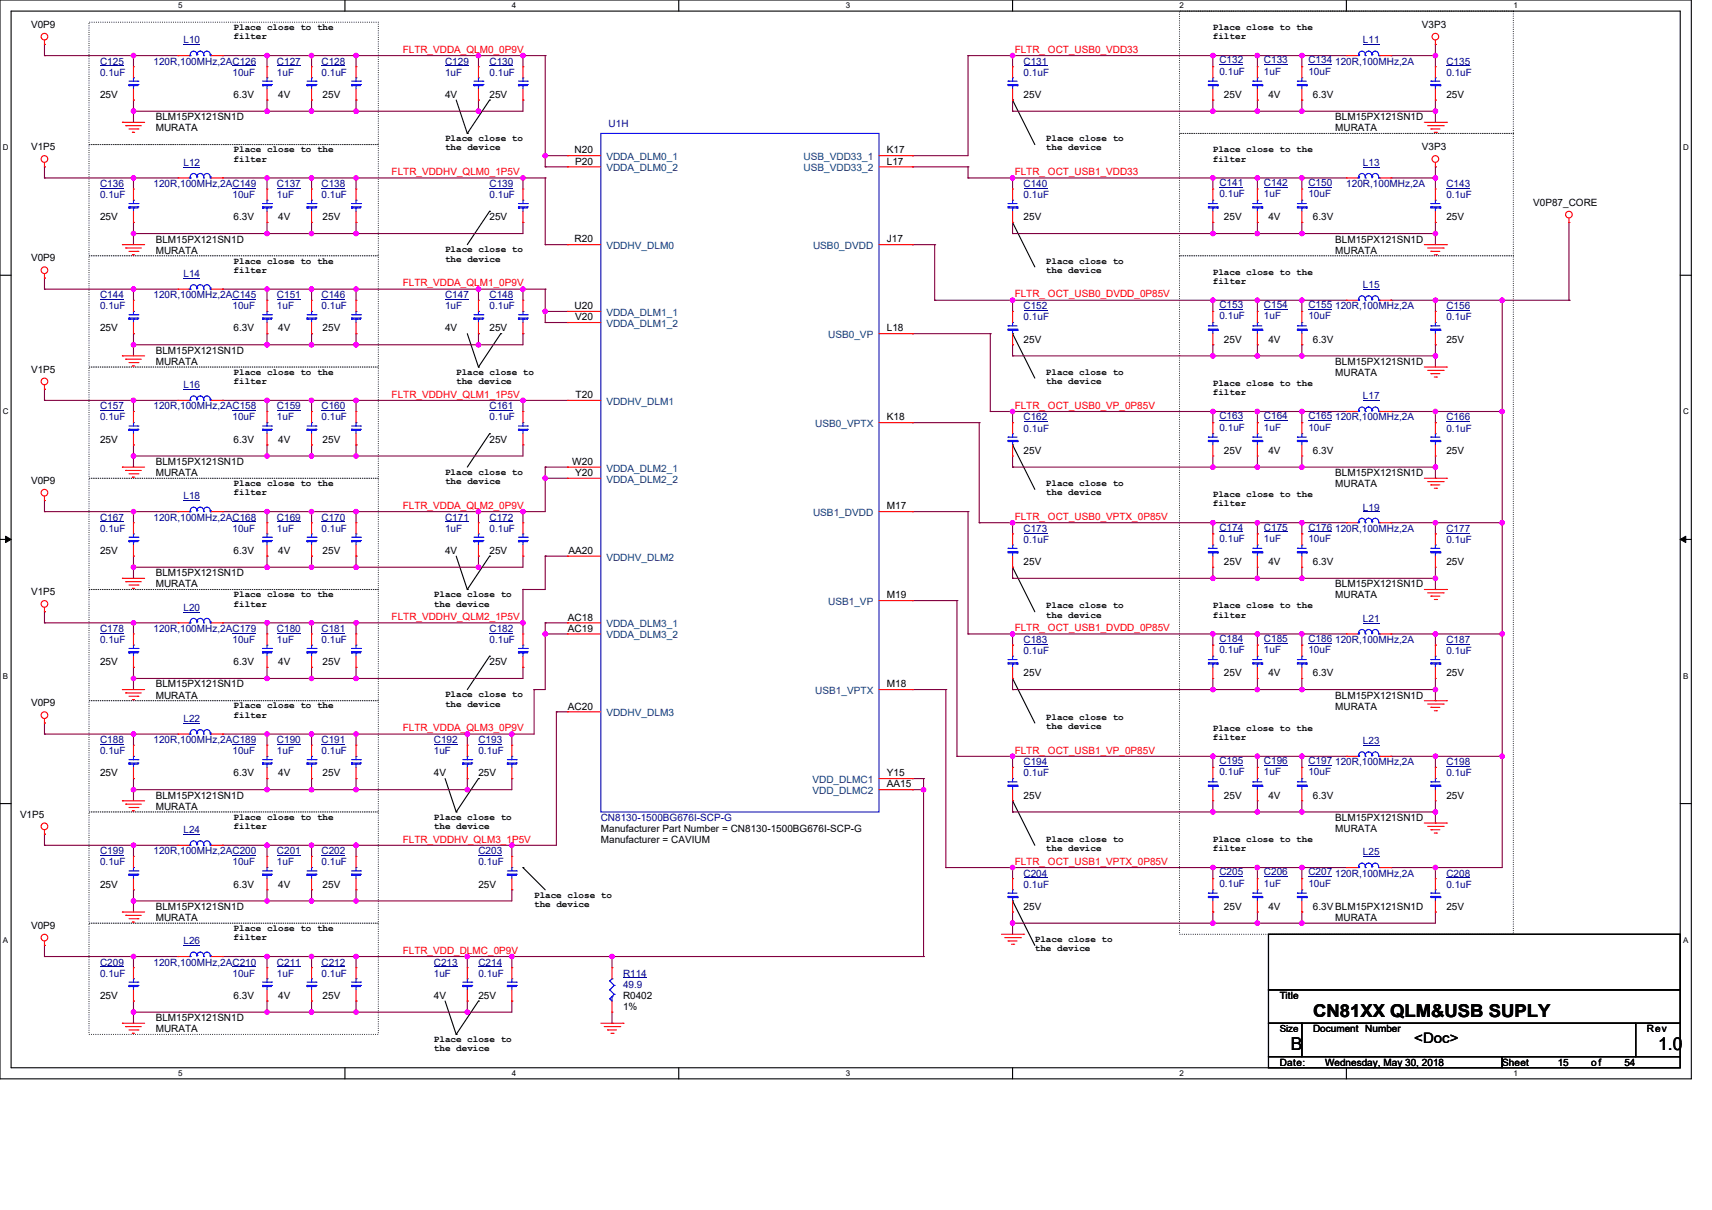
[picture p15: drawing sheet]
<svg xmlns="http://www.w3.org/2000/svg" width="297mm" height="210mm" viewBox="0 0 297 210" stroke-linecap="round" stroke-linejoin="round" font-family="sans-serif">
<defs><g id="words">
<g font-size="3.1">
<text x="227.8" y="176.5">CN81XX QLM&amp;USB SUPLY</text>
<text x="223.9" y="182.3">B</text>
<text x="287.6" y="182.3">1.0</text>
</g>
<text font-size="2.5" x="245.3" y="181">&lt;Doc&gt;</text>
<g font-size="1.7">
<text x="5.4" y="4.8">V0P9</text>
<text x="246.7" y="4.8">V3P3</text>
<text x="17.4" y="17">25V</text>
<text x="40.5" y="17">6.3V</text>
<text x="48.3" y="17">4V</text>
<text x="56" y="17">25V</text>
<text x="77.2" y="17">4V</text>
<text x="84.9" y="17">25V</text>
<text x="177.6" y="17">25V</text>
<text x="212.3" y="17">25V</text>
<text x="220" y="17">4V</text>
<text x="227.8" y="17">6.3V</text>
<text x="250.9" y="17">25V</text>
<text x="27" y="22.8">MURATA</text>
<text x="27" y="20.9">BLM15PX121SN1D</text>
<text x="231.6" y="22.8">MURATA</text>
<text x="231.6" y="20.9">BLM15PX121SN1D</text>
<text x="5.4" y="26.1">V1P5</text>
<text x="99.7" y="26.6">N20</text>
<text x="99.8" y="28.6">P20</text>
<text x="153.8" y="26.6">K17</text>
<text x="153.8" y="28.6">L17</text>
<text x="246.7" y="26.1">V3P3</text>
<text x="266" y="35.7">V0P87_CORE</text>
<text x="17.4" y="38.2">25V</text>
<text x="40.5" y="38.2">6.3V</text>
<text x="48.3" y="38.2">4V</text>
<text x="56" y="38.2">25V</text>
<text x="84.9" y="38.2">25V</text>
<text x="177.6" y="38.2">25V</text>
<text x="212.3" y="38.2">25V</text>
<text x="220" y="38.2">4V</text>
<text x="227.8" y="38.2">6.3V</text>
<text x="250.9" y="38.2">25V</text>
<text x="5.4" y="45.4">V0P9</text>
<text x="27" y="44">MURATA</text>
<text x="27" y="42.1">BLM15PX121SN1D</text>
<text x="99.7" y="42.1">R20</text>
<text x="153.8" y="42.1">J17</text>
<text x="231.6" y="44">MURATA</text>
<text x="231.6" y="42.1">BLM15PX121SN1D</text>
<text x="99.7" y="53.7">U20</text>
<text x="17.4" y="57.5">25V</text>
<text x="40.5" y="57.5">6.3V</text>
<text x="48.3" y="57.5">4V</text>
<text x="56" y="57.5">25V</text>
<text x="77.2" y="57.5">4V</text>
<text x="84.9" y="57.5">25V</text>
<text x="99.8" y="55.6">V20</text>
<text x="153.8" y="57.5">L18</text>
<text x="177.6" y="59.5">25V</text>
<text x="212.3" y="59.5">25V</text>
<text x="220" y="59.5">4V</text>
<text x="227.8" y="59.5">6.3V</text>
<text x="250.9" y="59.5">25V</text>
<text x="5.4" y="64.7">V1P5</text>
<text x="27" y="63.3">MURATA</text>
<text x="27" y="61.4">BLM15PX121SN1D</text>
<text x="231.6" y="65.3">MURATA</text>
<text x="231.6" y="63.3">BLM15PX121SN1D</text>
<text x="99.9" y="69.1">T20</text>
<text x="17.4" y="76.8">25V</text>
<text x="40.5" y="76.8">6.3V</text>
<text x="48.3" y="76.8">4V</text>
<text x="56" y="76.8">25V</text>
<text x="84.9" y="76.8">25V</text>
<text x="153.8" y="73">K18</text>
<text x="5.4" y="84">V0P9</text>
<text x="27" y="82.6">MURATA</text>
<text x="27" y="80.7">BLM15PX121SN1D</text>
<text x="99.3" y="80.7">W20</text>
<text x="99.8" y="82.6">Y20</text>
<text x="177.6" y="78.8">25V</text>
<text x="212.3" y="78.8">25V</text>
<text x="220" y="78.8">4V</text>
<text x="227.8" y="78.8">6.3V</text>
<text x="231.6" y="82.6">BLM15PX121SN1D</text>
<text x="250.9" y="78.8">25V</text>
<text x="153.8" y="88.4">M17</text>
<text x="231.6" y="84.6">MURATA</text>
<text x="17.4" y="96.1">25V</text>
<text x="27" y="101.9">MURATA</text>
<text x="27" y="100">BLM15PX121SN1D</text>
<text x="40.5" y="96.1">6.3V</text>
<text x="48.3" y="96.1">4V</text>
<text x="56" y="96.1">25V</text>
<text x="77.2" y="96.1">4V</text>
<text x="84.9" y="96.1">25V</text>
<text x="98.6" y="96.1">AA20</text>
<text x="177.6" y="98.1">25V</text>
<text x="212.3" y="98.1">25V</text>
<text x="220" y="98.1">4V</text>
<text x="227.8" y="98.1">6.3V</text>
<text x="231.6" y="101.9">BLM15PX121SN1D</text>
<text x="250.9" y="98.1">25V</text>
<text x="5.4" y="103.3">V1P5</text>
<text x="98.5" y="107.7">AC18</text>
<text x="153.8" y="103.8">M19</text>
<text x="231.6" y="103.9">MURATA</text>
<text x="98.5" y="109.6">AC19</text>
<text x="17.4" y="115.4">25V</text>
<text x="27" y="119.3">BLM15PX121SN1D</text>
<text x="40.5" y="115.4">6.3V</text>
<text x="48.3" y="115.4">4V</text>
<text x="56" y="115.4">25V</text>
<text x="84.9" y="115.4">25V</text>
<text x="153.8" y="119.3">M18</text>
<text x="177.6" y="117.4">25V</text>
<text x="212.3" y="117.4">25V</text>
<text x="220" y="117.4">4V</text>
<text x="227.8" y="117.4">6.3V</text>
<text x="250.9" y="117.4">25V</text>
<text x="5.4" y="122.6">V0P9</text>
<text x="27" y="121.2">MURATA</text>
<text x="98.5" y="123.1">AC20</text>
<text x="231.6" y="123.2">MURATA</text>
<text x="231.6" y="121.2">BLM15PX121SN1D</text>
<text x="17.4" y="134.7">25V</text>
<text x="40.5" y="134.7">6.3V</text>
<text x="48.3" y="134.7">4V</text>
<text x="56" y="134.7">25V</text>
<text x="75.3" y="134.7">4V</text>
<text x="83" y="134.7">25V</text>
<text x="153.8" y="134.7">Y15</text>
<text x="153.8" y="136.7">AA15</text>
<text x="3.5" y="141.9">V1P5</text>
<text x="27" y="140.5">MURATA</text>
<text x="27" y="138.6">BLM15PX121SN1D</text>
<text x="177.6" y="138.6">25V</text>
<text x="212.3" y="138.6">25V</text>
<text x="220" y="138.6">4V</text>
<text x="227.8" y="138.6">6.3V</text>
<text x="231.6" y="142.5">BLM15PX121SN1D</text>
<text x="250.9" y="138.6">25V</text>
<text x="104.2" y="146.3">Manufacturer = CAVIUM</text>
<text x="104.2" y="144.4">Manufacturer Part Number = CN8130-1500BG676I-SCP-G</text>
<text x="231.6" y="144.4">MURATA</text>
<text x="17.4" y="154.1">25V</text>
<text x="40.5" y="154.1">6.3V</text>
<text x="48.3" y="154.1">4V</text>
<text x="56" y="154.1">25V</text>
<text x="83" y="154.1">25V</text>
<text x="5.4" y="161.2">V0P9</text>
<text x="27" y="159.8">MURATA</text>
<text x="27" y="157.9">BLM15PX121SN1D</text>
<text x="177.6" y="157.9">25V</text>
<text x="212.3" y="157.9">25V</text>
<text x="220" y="157.9">4V</text>
<text x="227.8" y="157.9">6.3V BLM15PX121SN1D</text>
<text x="231.6" y="159.8">MURATA</text>
<text x="250.9" y="157.9">25V</text>
<text x="17.4" y="173.4">25V</text>
<text x="40.5" y="173.4">6.3V</text>
<text x="48.3" y="173.4">4V</text>
<text x="56" y="173.4">25V</text>
<text x="75.3" y="173.4">4V</text>
<text x="83" y="173.4">25V</text>
<text x="108.1" y="173.4">R0402</text>
<text x="222" y="173.4">Title</text>
<text x="27" y="179.1">MURATA</text>
<text x="27" y="177.2">BLM15PX121SN1D</text>
<text x="108.1" y="175.3">1%</text>
<text x="222" y="179.1">Size</text>
<text x="227.8" y="179.1">Document Number</text>
<text x="285.7" y="179.1">Rev</text>
<text x="222" y="184.9">Date:</text>
<text x="229.9" y="184.9">Wednesday, May 30, 2018</text>
<text x="260.6" y="184.9">Sheet</text>
<text x="270.2" y="184.9">15</text>
<text x="276" y="184.9">of</text>
<text x="281.8" y="184.9">54</text>
</g>
<g font-size="1.7" fill="#000080">
<text x="17.4" y="11.2">C125</text>
<text x="26.6" y="11.2">120R,100MHz,2AC126</text>
<text x="31.8" y="7.5">L10</text>
<text x="48.1" y="11.2">C127</text>
<text x="55.8" y="11.2">C128</text>
<text x="77.2" y="11.2">C129</text>
<text x="84.9" y="11.2">C130</text>
<text x="177.6" y="11.2">C131</text>
<text x="211.6" y="11">C132</text>
<text x="219.3" y="11">C133</text>
<text x="227" y="11">C134</text>
<text x="231.6" y="11.2">120R,100MHz,2A</text>
<text x="236.5" y="7.5">L11</text>
<text x="250.9" y="11.2">C135</text>
<text x="17.4" y="13.1">0.1uF</text>
<text x="40.3" y="13.1">10uF</text>
<text x="48.1" y="13.1">1uF</text>
<text x="55.8" y="13.1">0.1uF</text>
<text x="77.2" y="13.1">1uF</text>
<text x="84.9" y="13.1">0.1uF</text>
<text x="177.6" y="13.1">0.1uF</text>
<text x="211.6" y="12.9">0.1uF</text>
<text x="219.3" y="12.9">1uF</text>
<text x="227" y="12.9">10uF</text>
<text x="250.9" y="13.1">0.1uF</text>
<text x="105.6" y="22">U1H</text>
<text x="31.8" y="28.8">L12</text>
<text x="236.5" y="28.8">L13</text>
<text x="17.4" y="32.4">C136</text>
<text x="17.4" y="34.4">0.1uF</text>
<text x="26.6" y="32.4">120R,100MHz,2AC149</text>
<text x="40.3" y="34.4">10uF</text>
<text x="48.1" y="32.4">C137</text>
<text x="48.1" y="34.4">1uF</text>
<text x="55.8" y="32.4">C138</text>
<text x="55.8" y="34.4">0.1uF</text>
<text x="84.9" y="32.4">C139</text>
<text x="84.9" y="34.4">0.1uF</text>
<text x="177.6" y="32.4">C140</text>
<text x="177.6" y="34.4">0.1uF</text>
<text x="211.6" y="32.2">C141</text>
<text x="211.6" y="34.2">0.1uF</text>
<text x="219.3" y="32.2">C142</text>
<text x="219.3" y="34.2">1uF</text>
<text x="227" y="32.2">C150</text>
<text x="227" y="34.2">10uF</text>
<text x="233.6" y="32.4">120R,100MHz,2A</text>
<text x="250.9" y="32.4">C143</text>
<text x="250.9" y="34.4">0.1uF</text>
<text x="17.4" y="51.7">C144</text>
<text x="17.4" y="53.7">0.1uF</text>
<text x="26.6" y="51.7">120R,100MHz,2AC145</text>
<text x="31.8" y="48.1">L14</text>
<text x="40.3" y="53.7">10uF</text>
<text x="48.1" y="51.7">C151</text>
<text x="48.1" y="53.7">1uF</text>
<text x="55.8" y="51.7">C146</text>
<text x="55.8" y="53.7">0.1uF</text>
<text x="77.2" y="51.7">C147</text>
<text x="77.2" y="53.7">1uF</text>
<text x="84.9" y="51.7">C148</text>
<text x="84.9" y="53.7">0.1uF</text>
<text x="177.6" y="53.7">C152</text>
<text x="211.6" y="53.5">C153</text>
<text x="219.3" y="53.5">C154</text>
<text x="227" y="53.5">C155</text>
<text x="231.6" y="53.7">120R,100MHz,2A</text>
<text x="236.5" y="50">L15</text>
<text x="250.9" y="53.7">C156</text>
<text x="177.6" y="55.6">0.1uF</text>
<text x="211.6" y="55.4">0.1uF</text>
<text x="219.3" y="55.4">1uF</text>
<text x="227" y="55.4">10uF</text>
<text x="250.9" y="55.6">0.1uF</text>
<text x="17.4" y="71">C157</text>
<text x="26.6" y="71">120R,100MHz,2AC158</text>
<text x="31.8" y="67.4">L16</text>
<text x="48.1" y="71">C159</text>
<text x="55.8" y="71">C160</text>
<text x="84.9" y="71">C161</text>
<text x="236.5" y="69.3">L17</text>
<text x="17.4" y="73">0.1uF</text>
<text x="40.3" y="73">10uF</text>
<text x="48.1" y="73">1uF</text>
<text x="55.8" y="73">0.1uF</text>
<text x="84.9" y="73">0.1uF</text>
<text x="177.6" y="73">C162</text>
<text x="177.6" y="74.9">0.1uF</text>
<text x="211.6" y="72.8">C163</text>
<text x="211.6" y="74.7">0.1uF</text>
<text x="219.3" y="72.8">C164</text>
<text x="219.3" y="74.7">1uF</text>
<text x="227" y="72.8">C165</text>
<text x="227" y="74.7">10uF</text>
<text x="231.6" y="73">120R,100MHz,2A</text>
<text x="250.9" y="73">C166</text>
<text x="250.9" y="74.9">0.1uF</text>
<text x="31.8" y="86.7">L18</text>
<text x="236.5" y="88.6">L19</text>
<text x="17.4" y="90.4">C167</text>
<text x="17.4" y="92.3">0.1uF</text>
<text x="26.6" y="90.4">120R,100MHz,2AC168</text>
<text x="40.3" y="92.3">10uF</text>
<text x="48.1" y="90.4">C169</text>
<text x="48.1" y="92.3">1uF</text>
<text x="55.8" y="90.4">C170</text>
<text x="55.8" y="92.3">0.1uF</text>
<text x="77.2" y="90.4">C171</text>
<text x="77.2" y="92.3">1uF</text>
<text x="84.9" y="90.4">C172</text>
<text x="84.9" y="92.3">0.1uF</text>
<text x="177.6" y="92.3">C173</text>
<text x="177.6" y="94.2">0.1uF</text>
<text x="211.6" y="92.1">C174</text>
<text x="211.6" y="94">0.1uF</text>
<text x="219.3" y="92.1">C175</text>
<text x="219.3" y="94">1uF</text>
<text x="227" y="92.1">C176</text>
<text x="227" y="94">10uF</text>
<text x="231.6" y="92.3">120R,100MHz,2A</text>
<text x="250.9" y="92.3">C177</text>
<text x="250.9" y="94.2">0.1uF</text>
<text x="31.8" y="106">L20</text>
<text x="236.5" y="107.9">L21</text>
<text x="17.4" y="109.7">C178</text>
<text x="17.4" y="111.6">0.1uF</text>
<text x="26.6" y="109.7">120R,100MHz,2AC179</text>
<text x="40.3" y="111.6">10uF</text>
<text x="48.1" y="109.7">C180</text>
<text x="48.1" y="111.6">1uF</text>
<text x="55.8" y="109.7">C181</text>
<text x="55.8" y="111.6">0.1uF</text>
<text x="84.9" y="109.7">C182</text>
<text x="84.9" y="111.6">0.1uF</text>
<text x="177.6" y="111.6">C183</text>
<text x="177.6" y="113.5">0.1uF</text>
<text x="211.6" y="111.4">C184</text>
<text x="211.6" y="113.3">0.1uF</text>
<text x="219.3" y="111.4">C185</text>
<text x="219.3" y="113.3">1uF</text>
<text x="227" y="111.4">C186</text>
<text x="227" y="113.3">10uF</text>
<text x="231.6" y="111.6">120R,100MHz,2A</text>
<text x="250.9" y="111.6">C187</text>
<text x="250.9" y="113.5">0.1uF</text>
<text x="31.8" y="125.3">L22</text>
<text x="17.4" y="129">C188</text>
<text x="17.4" y="130.9">0.1uF</text>
<text x="26.6" y="129">120R,100MHz,2AC189</text>
<text x="40.3" y="130.9">10uF</text>
<text x="48.1" y="129">C190</text>
<text x="48.1" y="130.9">1uF</text>
<text x="55.8" y="129">C191</text>
<text x="55.8" y="130.9">0.1uF</text>
<text x="75.3" y="129">C192</text>
<text x="75.3" y="130.9">1uF</text>
<text x="83" y="129">C193</text>
<text x="83" y="130.9">0.1uF</text>
<text x="236.5" y="129.1">L23</text>
<text x="177.6" y="132.8">C194</text>
<text x="177.6" y="134.7">0.1uF</text>
<text x="211.6" y="132.6">C195</text>
<text x="211.6" y="134.6">0.1uF</text>
<text x="219.3" y="132.6">C196</text>
<text x="219.3" y="134.6">1uF</text>
<text x="227" y="132.6">C197</text>
<text x="227" y="134.6">10uF</text>
<text x="231.6" y="132.8">120R,100MHz,2A</text>
<text x="250.9" y="132.8">C198</text>
<text x="250.9" y="134.7">0.1uF</text>
<text x="104.2" y="142.5">CN8130-1500BG676I-SCP-G</text>
<text x="17.4" y="148.3">C199</text>
<text x="26.6" y="148.3">120R,100MHz,2AC200</text>
<text x="31.8" y="144.6">L24</text>
<text x="48.1" y="148.3">C201</text>
<text x="55.8" y="148.3">C202</text>
<text x="83" y="148.3">C203</text>
<text x="236.5" y="148.5">L25</text>
<text x="17.4" y="150.2">0.1uF</text>
<text x="40.3" y="150.2">10uF</text>
<text x="48.1" y="150.2">1uF</text>
<text x="55.8" y="150.2">0.1uF</text>
<text x="83" y="150.2">0.1uF</text>
<text x="177.6" y="152.1">C204</text>
<text x="177.6" y="154.1">0.1uF</text>
<text x="211.6" y="151.9">C205</text>
<text x="211.6" y="153.9">0.1uF</text>
<text x="219.3" y="151.9">C206</text>
<text x="219.3" y="153.9">1uF</text>
<text x="227" y="151.9">C207</text>
<text x="227" y="153.9">10uF</text>
<text x="231.6" y="152.1">120R,100MHz,2A</text>
<text x="250.9" y="152.1">C208</text>
<text x="250.9" y="154.1">0.1uF</text>
<text x="17.4" y="167.6">C209</text>
<text x="26.6" y="167.6">120R,100MHz,2AC210</text>
<text x="31.8" y="163.9">L26</text>
<text x="48.1" y="167.6">C211</text>
<text x="55.8" y="167.6">C212</text>
<text x="75.3" y="167.6">C213</text>
<text x="83" y="167.6">C214</text>
<text x="17.4" y="169.5">0.1uF</text>
<text x="40.3" y="169.5">10uF</text>
<text x="48.1" y="169.5">1uF</text>
<text x="55.8" y="169.5">0.1uF</text>
<text x="75.3" y="169.5">1uF</text>
<text x="83" y="169.5">0.1uF</text>
<text x="108.1" y="169.5">R114</text>
<text x="108.1" y="171.4">49.9</text>
</g>
<g font-size="1.7" fill="#f00">
<text x="69.9" y="9.2">FLTR_VDDA_QLM0_0P9V</text>
<text x="176" y="9.2">FLTR_ OCT_USB0_VDD33</text>
<text x="67.9" y="30.4">FLTR_VDDHV_QLM0_1P5V</text>
<text x="176" y="30.4">FLTR_ OCT_USB1_VDD33</text>
<text x="69.9" y="49.7">FLTR_VDDA_QLM1_0P9V</text>
<text x="176" y="51.6">FLTR_ OCT_USB0_DVDD_0P85V</text>
<text x="67.9" y="69">FLTR_VDDHV_QLM1_1P5V</text>
<text x="176" y="70.9">FLTR_ OCT_USB0_VP_0P85V</text>
<text x="69.9" y="88.3">FLTR_VDDA_QLM2_0P9V</text>
<text x="176" y="90.2">FLTR_ OCT_USB0_VPTX_0P85V</text>
<text x="67.9" y="107.6">FLTR_VDDHV_QLM2_1P5V</text>
<text x="176" y="109.5">FLTR_ OCT_USB1_DVDD_0P85V</text>
<text x="69.9" y="126.9">FLTR_VDDA_QLM3_0P9V</text>
<text x="176" y="130.8">FLTR_ OCT_USB1_VP_0P85V</text>
<text x="69.9" y="146.2">FLTR_VDDHV_QLM3_1P5V</text>
<text x="176" y="150.1">FLTR_ OCT_USB1_VPTX_0P85V</text>
<text x="69.9" y="165.5">FLTR_VDD_DLMC_0P9V</text>
</g>
<g font-size="1.7" fill="#004080">
<text x="105.2" y="27.8">VDDA_DLM0_1</text>
<text x="105.2" y="29.7">VDDA_DLM0_2</text>
<text x="139.4" y="27.8">USB_VDD33_1</text>
<text x="139.4" y="29.7">USB_VDD33_2</text>
<text x="105.2" y="43.2">VDDHV_DLM0</text>
<text x="141" y="43.2">USB0_DVDD</text>
<text x="105.2" y="54.8">VDDA_DLM1_1</text>
<text x="105.2" y="56.8">VDDA_DLM1_2</text>
<text x="143.7" y="58.7">USB0_VP</text>
<text x="105.2" y="70.3">VDDHV_DLM1</text>
<text x="141.4" y="74.1">USB0_VPTX</text>
<text x="105.2" y="81.9">VDDA_DLM2_1</text>
<text x="105.2" y="83.8">VDDA_DLM2_2</text>
<text x="141" y="89.6">USB1_DVDD</text>
<text x="105.2" y="97.3">VDDHV_DLM2</text>
<text x="143.7" y="105">USB1_VP</text>
<text x="105.2" y="108.9">VDDA_DLM3_1</text>
<text x="105.2" y="110.8">VDDA_DLM3_2</text>
<text x="105.2" y="124.3">VDDHV_DLM3</text>
<text x="141.4" y="120.5">USB1_VPTX</text>
<text x="140.9" y="135.9">VDD_DLMC1</text>
<text x="140.9" y="137.8">VDD_DLMC2</text>
</g>
<g font-size="1.6">
<text x="40.5" y="5.2">Place close to the</text>
<text x="210.4" y="5.2">Place close to the</text>
<text x="40.5" y="6.8">filter</text>
<text x="210.4" y="6.8">filter</text>
<text x="40.5" y="26.4">Place close to the</text>
<text x="40.5" y="28">filter</text>
<text x="77.2" y="24.5">Place close to</text>
<text x="77.2" y="26.1">the device</text>
<text x="181.5" y="24.5">Place close to</text>
<text x="181.5" y="26.1">the device</text>
<text x="210.4" y="26.4">Place close to the</text>
<text x="210.4" y="28">filter</text>
<text x="40.5" y="45.7">Place close to the</text>
<text x="40.5" y="47.3">filter</text>
<text x="77.2" y="43.8">Place close to</text>
<text x="77.2" y="45.4">the device</text>
<text x="181.5" y="45.7">Place close to</text>
<text x="181.5" y="47.3">the device</text>
<text x="210.4" y="47.7">Place close to the</text>
<text x="210.4" y="49.3">filter</text>
<text x="40.5" y="65">Place close to the</text>
<text x="79.1" y="65">Place close to</text>
<text x="181.5" y="65">Place close to</text>
<text x="40.5" y="66.7">filter</text>
<text x="79.1" y="66.7">the device</text>
<text x="181.5" y="66.7">the device</text>
<text x="210.4" y="67">Place close to the</text>
<text x="210.4" y="68.6">filter</text>
<text x="77.2" y="82.4">Place close to</text>
<text x="40.5" y="84.3">Place close to the</text>
<text x="40.5" y="86">filter</text>
<text x="77.2" y="84">the device</text>
<text x="181.5" y="84.3">Place close to</text>
<text x="181.5" y="86">the device</text>
<text x="210.4" y="86.3">Place close to the</text>
<text x="210.4" y="87.9">filter</text>
<text x="40.5" y="103.7">Place close to the</text>
<text x="40.5" y="105.3">filter</text>
<text x="75.3" y="103.7">Place close to</text>
<text x="75.3" y="105.3">the device</text>
<text x="181.5" y="105.6">Place close to</text>
<text x="181.5" y="107.2">the device</text>
<text x="210.4" y="105.6">Place close to the</text>
<text x="210.4" y="107.2">filter</text>
<text x="40.5" y="123">Place close to the</text>
<text x="40.5" y="124.6">filter</text>
<text x="77.2" y="121">Place close to</text>
<text x="77.2" y="122.6">the device</text>
<text x="181.5" y="124.9">Place close to</text>
<text x="181.5" y="126.5">the device</text>
<text x="210.4" y="126.8">Place close to the</text>
<text x="210.4" y="128.4">filter</text>
<text x="40.5" y="142.3">Place close to the</text>
<text x="40.5" y="143.9">filter</text>
<text x="75.3" y="142.3">Place close to</text>
<text x="75.3" y="143.9">the device</text>
<text x="181.5" y="146.1">Place close to</text>
<text x="181.5" y="147.7">the device</text>
<text x="210.4" y="146.1">Place close to the</text>
<text x="210.4" y="147.7">filter</text>
<text x="92.7" y="155.8">Place close to</text>
<text x="40.5" y="161.6">Place close to the</text>
<text x="92.7" y="157.4">the device</text>
<text x="40.5" y="163.2">filter</text>
<text x="179.5" y="163.5">Place close to</text>
<text x="179.5" y="165.1">the device</text>
<text x="75.3" y="180.9">Place close to</text>
<text x="75.3" y="182.5">the device</text>
</g>
<g font-size="1.4">
<text x="30.9" y="1.4">5</text>
<text x="88.8" y="1.4">4</text>
<text x="146.7" y="1.4">3</text>
<text x="204.6" y="1.4">2</text>
<text x="262.6" y="1.4">1</text>
<text x=".5" y="26.1">D</text>
<text x="292" y="26.1">D</text>
<text x=".5" y="71.9">C</text>
<text x="292" y="71.9">C</text>
<text x=".5" y="117.8">B</text>
<text x="292" y="117.8">B</text>
<text x=".5" y="163.6">A</text>
<text x="292" y="163.6">A</text>
<text x="30.9" y="186.7">5</text>
<text x="88.8" y="186.7">4</text>
<text x="146.7" y="186.7">3</text>
<text x="204.6" y="186.7">2</text>
<text x="262.6" y="186.7">1</text>
</g>
</g></defs>
<path d="M0 0h293.4v187.2h-293.4zM1.9 1.9h289.6v183.4h-289.6z" fill="none" stroke="#000" stroke-width=".19"/>
<g fill="#fff">
<path d="M30.9 .2h.7v1.5h-.7z"/>
<path d="M30.9 185.5h.7v1.5h-.7z"/>
</g>
<path d="M59.8 0v1.9M59.8 185.3v1.9" fill="none" stroke="#000" stroke-width=".19"/>
<g fill="#fff">
<path d="M88.8 .2h.8v1.5h-.8z"/>
<path d="M88.8 185.5h.8v1.5h-.8z"/>
</g>
<path d="M117.8 0v1.9M117.8 185.3v1.9" fill="none" stroke="#000" stroke-width=".19"/>
<g fill="#fff">
<path d="M146.7 .2h.8v1.5h-.8z"/>
<path d="M146.7 185.5h.8v1.5h-.8z"/>
</g>
<path d="M175.7 0v1.9M175.7 185.3v1.9" fill="none" stroke="#000" stroke-width=".19"/>
<g fill="#fff">
<path d="M204.6 .2h.8v1.5h-.8z"/>
<path d="M204.6 185.5h.8v1.5h-.8z"/>
</g>
<path d="M233.6 0v1.9M233.6 185.3v1.9" fill="none" stroke="#000" stroke-width=".19"/>
<g fill="#fff">
<path d="M262.5 .2h.8v1.5h-.8z"/>
<path d="M262.5 185.5h.8v1.5h-.8z"/>
<path d="M.5 24.8h1v1.6h-1z"/>
<path d="M292 24.8h1v1.6h-1z"/>
<path d="M.5 70.7h1v1.5h-1z"/>
<path d="M292 70.7h1v1.5h-1z"/>
</g>
<path d="M0 47.8h1.9M291.5 47.8h1.9" fill="none" stroke="#000" stroke-width=".19"/>
<g fill="#fff">
<path d="M.5 116.5h.9v1.6h-.9z"/>
<path d="M292 116.5h.9v1.6h-.9z"/>
</g>
<path d="M0 93.6h1.9M291.5 93.6h1.9" fill="none" stroke="#000" stroke-width=".19"/>
<path d="M1 93.1l.9 .5-.9 .6zM291.5 93.6l.9-.5v1.1z" fill="#000" stroke="#000" stroke-width=".17"/>
<g fill="#fff">
<path d="M.5 162.4h.9v1.5h-.9z"/>
<path d="M292 162.4h.9v1.5h-.9z"/>
</g>
<g fill="none" stroke="#000" stroke-width=".19">
<path d="M79.1 17.4l2 5.8M84.9 17.4h.1M84.9 17.4l-3.8 5.8M175.7 17.4h.1M175.7 17.4l3.8 7.7M81.1 23.2h.1M84.9 36.7h.1M84.9 36.7l-3.8 5.8M175.7 38.6h.1M175.7 38.6l3.8 7.7M81.1 57.9l1.9 5.8M86.9 57.9h.1"/>
<path d="M86.9 57.9l-3.9 5.8M175.7 57.9h.1M175.7 57.9l3.8 7.7M83 63.7h.1M84.9 75.3h.1M84.9 75.3l-3.8 5.8M175.7 77.2h.1M175.7 77.2l3.8 7.7M79.1 96.5l2 5.8M84.9 96.5h.1M84.9 96.5l-3.8 5.8M175.7 98.4h.1"/>
<path d="M175.7 98.4l3.8 7.8M81.1 102.3h.1M84.9 113.9h.1M84.9 113.9l-3.8 5.8M175.7 117.8h.1M175.7 117.8l3.8 7.7M0 139.5h1.9M77.2 135.1l1.9 5.8M83 135.1h.1M83 135.1l-3.9 5.8M175.7 139h.1M175.7 139l3.8 7.7"/>
<path d="M291.5 139.5h1.9M79.1 140.9h.1M90.7 150.6h.1M90.7 150.6l3.9 3.8M175.7 156.4h.1M175.7 156.4l3.8 7.7M77.2 173.7l1.9 5.8M79.1 179.5h.1M83 173.7h.1M83 173.7l-3.9 5.8M220.1 162.1h71.4v9.7h-71.4zM220.1 171.8h71.4v5.8h-71.4z"/>
<path d="M220.1 177.6h5.7v5.8h-5.7zM225.8 177.6h58v5.8h-58zM283.8 177.6h7.7v5.8h-7.7zM220.1 183.4h40.5v1.9h-40.5zM260.6 183.4h30.9v1.9h-30.9z"/>
</g>
<path d="M15.4 3.9h50.2v21.2h-50.2zM204.6 1.9h57.9v21.3h-57.9zM15.4 25.1h50.2v19.3h-50.2zM204.6 23.2h57.9v21.2h-57.9zM15.4 44.4h50.2v19.3h-50.2zM204.6 44.4h57.9v117.7h-57.9zM15.4 63.7h50.2v19.3h-50.2zM15.4 83h50.2v19.3h-50.2zM15.4 102.3h50.2v19.3h-50.2zM15.4 121.6h50.2v19.3h-50.2zM15.4 140.9h50.2v19.3h-50.2zM15.4 160.2h50.2v19.3h-50.2z" fill="none" stroke="#000" stroke-width=".19" stroke-dasharray="0 .4"/>
<g fill="none" stroke="#800040" stroke-width=".19">
<path d="M7.7 9.7h.1M7.7 7.7h.1M7.7 9.7h23.2M7.7 7.7v2M23.2 19.3h.1M23.2 17.4h.1M23.2 9.7h.1M23.2 9.7v1.9M23.2 17.4v3.8M38.6 9.7h.1M38.6 9.7h56M46.3 9.7h.1"/>
<path d="M46.3 17.4h.1M46.3 19.3h.1M46.3 9.7v1.9M46.3 17.4v1.9M54 9.7h.1M54 17.4h.1M54 19.3h.1M54 9.7v1.9M54 17.4v1.9M61.8 9.7h.1M61.8 19.3h.1M61.8 17.4h.1"/>
<path d="M61.8 9.7v1.9M61.8 17.4v1.9M83 9.7h.1M83 17.4h.1M83 19.3h.1M83 9.7v1.9M83 17.4v1.9M90.7 17.4h.1M90.7 9.7h.1M90.7 17.4v1.9h-67.5M90.7 9.7v1.9M94.6 9.7h.1"/>
<path d="M94.6 9.7v19.3M167.9 9.7h.1M167.9 9.7v17.3h-9.6M167.9 9.7h65.7M175.7 19.3h.1M175.7 17.4h.1M175.7 9.7h.1M175.7 19.3h73.3M175.7 9.7v1.9M175.7 17.4v1.9M210.4 9.7h.1M210.4 19.3h.1"/>
<path d="M210.4 17.4h.1M210.4 9.7v1.9M210.4 17.4v1.9M218.1 9.7h.1M218.1 17.4h.1M218.1 19.3h.1M218.1 9.7v1.9M218.1 17.4v1.9M225.8 19.3h.1M225.8 17.4h.1M225.8 9.7h.1M225.8 9.7v1.9"/>
<path d="M225.8 17.4v1.9M241.3 9.7h.1M241.3 9.7h7.7M249 7.7h.1M249 19.3h.1M249 17.4h.1M249 9.7h.1M249 7.7v3.9M249 17.4v3.8M7.7 30.9h.1M7.7 29h.1M7.7 30.9h23.2"/>
<path d="M7.7 29v1.9M23.2 38.6h.1M23.2 30.9h.1M23.2 30.9v1.9M23.2 38.6v3.9M38.6 30.9h.1M38.6 30.9h56M46.3 30.9h.1M46.3 38.6h.1M46.3 30.9v1.9M46.3 38.6v1.9M54 30.9h.1"/>
<path d="M54 38.6h.1M54 30.9v1.9M54 38.6v1.9M61.8 30.9h.1M61.8 38.6h.1M61.8 30.9v1.9M61.8 38.6v1.9M90.7 38.6h.1M90.7 30.9h.1M90.7 38.6v1.9h-67.5M90.7 30.9v1.9M94.6 27h.1"/>
<path d="M94.6 29h.1M94.6 30.9h.1M94.6 29h3.8M94.6 27h3.8M94.6 30.9v11.6M158.3 29h.1M158.3 27h.1M158.3 29h9.6M167.9 30.9h.1M167.9 29h.1M167.9 29v1.9M167.9 30.9h65.7"/>
<path d="M175.7 38.6h.1M175.7 30.9h.1M175.7 30.9v1.9M175.7 38.6v1.9M210.4 38.6h.1M210.4 30.9h.1M210.4 30.9v1.9M210.4 38.6v1.9M218.1 38.6h.1M218.1 30.9h.1M218.1 30.9v1.9M218.1 38.6v1.9"/>
<path d="M225.8 38.6h.1M225.8 30.9h.1M225.8 30.9v1.9M225.8 38.6v1.9M241.3 30.9h.1M241.3 30.9h7.7M249 29h.1M249 38.6h.1M249 30.9h.1M249 29v3.8M249 38.6v3.9M272.2 38.6v13.5"/>
<path d="M7.7 50.2h.1M7.7 48.3h.1M7.7 48.3v1.9M7.7 50.2h23.2M23.2 40.5h.1M23.2 59.8h.1M23.2 57.9h.1M23.2 50.2h.1M23.2 50.2v1.9M23.2 57.9v3.9M38.6 50.2h.1M38.6 50.2h56"/>
<path d="M46.3 40.5h.1M46.3 50.2h.1M46.3 59.8h.1M46.3 57.9h.1M46.3 50.2v1.9M46.3 57.9v1.9M54 40.5h.1M54 50.2h.1M54 59.8h.1M54 57.9h.1M54 50.2v1.9M54 57.9v1.9"/>
<path d="M61.8 40.5h.1M61.8 50.2h.1M61.8 59.8h.1M61.8 57.9h.1M61.8 50.2v1.9M61.8 57.9v1.9M83 50.2h.1M83 59.8h.1M83 57.9h.1M83 50.2v1.9M83 57.9v1.9M90.7 50.2h.1"/>
<path d="M90.7 57.9h.1M90.7 50.2v1.9M90.7 57.9v1.9h-67.5M94.6 42.5h.1M94.6 54h.1M94.6 56h.1M94.6 50.2h.1M94.6 42.5h3.8M94.6 50.2v5.8M94.6 56h3.8M94.6 54h3.8M158.3 57.9h.1"/>
<path d="M158.3 42.5h.1M158.3 57.9h13.5M158.3 42.5h3.8M162.1 52.1h.1M162.1 42.5h.1M162.1 52.1h71.5M162.1 42.5v9.6M171.8 57.9h.1M171.8 57.9v13.5M175.7 40.5h.1M175.7 59.8h.1M175.7 52.1h.1"/>
<path d="M175.7 40.5h73.3M175.7 52.1v1.9M175.7 59.8v2M210.4 40.5h.1M210.4 59.8h.1M210.4 52.1h.1M210.4 52.1v1.9M210.4 59.8v2M218.1 40.5h.1M218.1 59.8h.1M218.1 52.1h.1M218.1 52.1v1.9"/>
<path d="M218.1 59.8v2M225.8 40.5h.1M225.8 59.8h.1M225.8 52.1h.1M225.8 52.1v1.9M225.8 59.8v2M241.3 52.1h.1M241.3 52.1h30.9M249 40.5h.1M249 59.8h.1M249 52.1h.1M249 52.1v1.9"/>
<path d="M249 59.8v3.9M260.6 52.1h.1M260.6 52.1v98.5h-19.3M272.2 52.1h.1M7.7 69.5h.1M7.7 67.6h.1M7.7 67.6v1.9M7.7 69.5h23.2M23.2 79.1h.1M23.2 77.2h.1M23.2 69.5h.1M23.2 69.5v1.9"/>
<path d="M23.2 77.2v3.9M38.6 69.5h.1M38.6 69.5h59.8M46.3 69.5h.1M46.3 77.2h.1M46.3 79.1h.1M46.3 69.5v1.9M46.3 77.2v1.9M54 69.5h.1M54 77.2h.1M54 79.1h.1M54 69.5v1.9"/>
<path d="M54 77.2v1.9M61.8 69.5h.1M61.8 79.1h.1M61.8 77.2h.1M61.8 69.5v1.9M61.8 77.2v1.9M90.7 69.5h.1M90.7 77.2h.1M90.7 69.5v1.9M90.7 77.2v1.9h-67.5M158.3 73.4h.1M158.3 73.4h11.6"/>
<path d="M169.9 73.4h.1M169.9 73.4v17.3M171.8 71.4h.1M171.8 71.4h61.8M175.7 61.8h.1M175.7 73.4h.1M175.7 71.4h.1M175.7 61.8h73.3M175.7 71.4v2M175.7 79.1v2M210.4 61.8h.1M210.4 73.4h.1"/>
<path d="M210.4 71.4h.1M210.4 71.4v2M210.4 79.1v2M218.1 61.8h.1M218.1 73.4h.1M218.1 71.4h.1M218.1 71.4v2M218.1 79.1v2M225.8 61.8h.1M225.8 73.4h.1M225.8 71.4h.1M225.8 71.4v2"/>
<path d="M225.8 79.1v2M241.3 71.4h.1M241.3 71.4h19.3M249 61.8h.1M249 73.4h.1M249 71.4h.1M249 71.4v2M249 79.1v3.9M260.6 71.4h.1M7.7 88.8h.1M7.7 86.9h.1M7.7 88.8h23.2"/>
<path d="M7.7 86.9v1.9M23.2 98.4h.1M23.2 96.5h.1M23.2 88.8h.1M23.2 88.8v1.9M23.2 96.5v3.9M38.6 88.8h.1M46.3 88.8h.1M46.3 96.5h.1M46.3 98.4h.1M46.3 88.8v1.9M46.3 96.5v1.9"/>
<path d="M54 88.8h.1M54 96.5h.1M54 98.4h.1M54 88.8v1.9M54 96.5v1.9M61.8 88.8h.1M61.8 98.4h.1M61.8 96.5h.1M61.8 88.8v1.9M61.8 96.5v1.9M83 88.8h.1M83 96.5h.1"/>
<path d="M83 98.4h.1M83 88.8v1.9M83 96.5v1.9M90.7 88.8h.1M90.7 96.5h.1M90.7 88.8v1.9M90.7 96.5v1.9h-67.5M94.6 81.1h.1M94.6 83h.1M94.6 96.5h.1M94.6 81.1h3.8M94.6 81.1v7.7h-56"/>
<path d="M94.6 96.5v5.8h-3.9M94.6 83h3.8M94.6 96.5h3.8M158.3 88.8h.1M158.3 88.8h9.6M167.9 88.8h.1M167.9 88.8v21.2M169.9 90.7h.1M169.9 90.7h63.7M175.7 81.1h.1M175.7 92.7h.1M175.7 90.7h.1"/>
<path d="M175.7 81.1h73.3M175.7 90.7v2M175.7 98.4v2M210.4 81.1h.1M210.4 92.7h.1M210.4 90.7h.1M210.4 90.7v2M210.4 98.4v2M218.1 81.1h.1M218.1 92.7h.1M218.1 90.7h.1M218.1 90.7v2"/>
<path d="M218.1 98.4v2M225.8 81.1h.1M225.8 92.7h.1M225.8 90.7h.1M225.8 90.7v2M225.8 98.4v2M241.3 90.7h.1M241.3 90.7h19.3M249 81.1h.1M249 83h.1M249 92.7h.1M249 90.7h.1"/>
<path d="M249 90.7v2M249 98.4v3.9M260.6 90.7h.1M7.7 108.1h.1M7.7 106.2h.1M7.7 106.2v1.9M7.7 108.1h23.2M23.2 117.8h.1M23.2 115.8h.1M23.2 108.1h.1M23.2 108.1v1.9M23.2 115.8v3.9"/>
<path d="M38.6 108.1h.1M38.6 108.1h52.1M46.3 108.1h.1M46.3 115.8h.1M46.3 117.8h.1M46.3 108.1v1.9M46.3 115.8v2M54 108.1h.1M54 115.8h.1M54 117.8h.1M54 108.1v1.9M54 115.8v2"/>
<path d="M61.8 108.1h.1M61.8 117.8h.1M61.8 115.8h.1M61.8 108.1v1.9M61.8 115.8v2M90.7 115.8h.1M90.7 108.1h.1M90.7 102.3h.1M90.7 102.3v7.7M90.7 115.8v2h-67.5M92.7 119.7h.1M92.7 119.7v7.7h-54.1"/>
<path d="M94.6 108.1h.1M94.6 110h.1M94.6 110h3.8M94.6 108.1v11.6h-1.9M94.6 108.1h3.8M158.3 104.2h.1M158.3 119.7h.1M158.3 119.7h5.8M158.3 104.2h7.7M164.1 119.7h.1M164.1 119.7v30.9M166 104.2h.1"/>
<path d="M166 104.2v27.1M167.9 110h.1M167.9 110h65.7M175.7 119.7h.1M175.7 112h.1M175.7 110h.1M175.7 100.4h.1M175.7 100.4h73.3M175.7 119.7h73.3M175.7 110v2M175.7 117.8v1.9M210.4 100.4h.1"/>
<path d="M210.4 119.7h.1M210.4 112h.1M210.4 110h.1M210.4 110v2M210.4 117.8v1.9M218.1 100.4h.1M218.1 119.7h.1M218.1 112h.1M218.1 110h.1M218.1 110v2M218.1 117.8v1.9M225.8 100.4h.1"/>
<path d="M225.8 119.7h.1M225.8 112h.1M225.8 110h.1M225.8 110v2M225.8 117.8v1.9M241.3 110h.1M241.3 110h19.3M249 100.4h.1M249 102.3h.1M249 119.7h.1M249 112h.1M249 110h.1"/>
<path d="M249 110v2M249 117.8v3.8M260.6 110h.1M7.7 127.4h.1M7.7 125.5h.1M7.7 125.5v1.9M7.7 127.4h23.2M23.2 137.1h.1M23.2 135.1h.1M23.2 127.4h.1M23.2 127.4v1.9M23.2 135.1v3.9"/>
<path d="M38.6 127.4h.1M46.3 127.4h.1M46.3 135.1h.1M46.3 137.1h.1M46.3 127.4v1.9M46.3 135.1v2M54 127.4h.1M54 135.1h.1M54 137.1h.1M54 127.4v1.9M54 135.1v2M61.8 127.4h.1"/>
<path d="M61.8 137.1h.1M61.8 135.1h.1M61.8 127.4v1.9M61.8 135.1v2M81.1 127.4h.1M81.1 135.1h.1M81.1 137.1h.1M81.1 127.4v1.9M81.1 135.1v2M88.8 127.4h.1M88.8 135.1h.1M88.8 135.1v2h-65.6"/>
<path d="M88.8 127.4v1.9M96.5 123.5h.1M96.5 123.5v23.2h-57.9M96.5 123.5h1.9M158.3 135.1h.1M158.3 137.1h.1M158.3 135.1h1.9M158.3 137.1h1.9M160.2 135.1h.1M160.2 137.1h.1M160.2 135.1v30.9M166 131.3h.1"/>
<path d="M166 131.3h67.6M175.7 133.2h.1M175.7 131.3h.1M175.7 131.3v1.9M175.7 139v1.9M210.4 133.2h.1M210.4 131.3h.1M210.4 131.3v1.9M210.4 139v1.9M218.1 133.2h.1M218.1 131.3h.1M218.1 131.3v1.9"/>
<path d="M218.1 139v1.9M225.8 133.2h.1M225.8 131.3h.1M225.8 131.3v1.9M225.8 139v1.9M241.3 131.3h.1M241.3 131.3h19.3M249 121.6h.1M249 133.2h.1M249 131.3h.1M249 131.3v1.9M249 139v3.8"/>
<path d="M260.6 131.3h.1M7.7 146.7h.1M7.7 144.8h.1M7.7 144.8v1.9M7.7 146.7h23.2M23.2 156.4h.1M23.2 154.4h.1M23.2 146.7h.1M23.2 146.7v1.9M23.2 154.4v3.9M38.6 146.7h.1M46.3 146.7h.1"/>
<path d="M46.3 154.4h.1M46.3 156.4h.1M46.3 146.7v1.9M46.3 154.4v2M54 146.7h.1M54 154.4h.1M54 156.4h.1M54 146.7v1.9M54 154.4v2M61.8 146.7h.1M61.8 156.4h.1M61.8 154.4h.1"/>
<path d="M61.8 146.7v1.9M61.8 154.4v2M88.8 154.4h.1M88.8 146.7h.1M88.8 146.7v1.9M88.8 154.4v2h-65.6M164.1 150.6h.1M164.1 150.6h69.5M175.7 158.3h.1M175.7 150.6h.1M175.7 140.9h.1M175.7 140.9h73.3"/>
<path d="M175.7 150.6v1.9M175.7 158.3v3.8M210.4 140.9h.1M210.4 158.3h.1M210.4 150.6h.1M210.4 150.6v1.9M210.4 158.3v1.9M218.1 140.9h.1M218.1 158.3h.1M218.1 150.6h.1M218.1 150.6v1.9M218.1 158.3v1.9"/>
<path d="M225.8 140.9h.1M225.8 158.3h.1M225.8 150.6h.1M225.8 150.6v1.9M225.8 158.3v1.9M241.3 150.6h.1M249 140.9h.1M249 142.8h.1M249 158.3h.1M249 150.6h.1M249 150.6v1.9M249 158.3v1.9h-73.3"/>
<path d="M7.7 166h.1M7.7 164.1h.1M7.7 164.1v1.9M7.7 166h23.2M23.2 175.7h.1M23.2 173.7h.1M23.2 166h.1M23.2 166v1.9M23.2 173.7v3.9M38.6 166h.1M38.6 166h121.6M46.3 166h.1"/>
<path d="M46.3 173.7h.1M46.3 175.7h.1M46.3 166v1.9M46.3 173.7v2M54 166h.1M54 173.7h.1M54 175.7h.1M54 166v1.9M54 173.7v2M61.8 166h.1M61.8 175.7h.1M61.8 173.7h.1"/>
<path d="M61.8 166v1.9M61.8 173.7v2M81.1 166h.1M81.1 173.7h.1M81.1 175.7h.1M81.1 166v1.9M81.1 173.7v2M88.8 166h.1M88.8 173.7h.1M88.8 166v1.9M88.8 173.7v2h-65.6M106.2 166h.1"/>
<path d="M106.2 177.6h.1M106.2 166v1.9M106.2 175.7v1.9M160.2 166h.1M175.7 160.2h.1M210.4 160.2h.1M218.1 160.2h.1M225.8 160.2h.1"/>
</g>
<g fill="#f0f" stroke="#f0f" stroke-width=".19">
<circle cx="160.2" cy="137" r=".38"/>
<circle cx="249" cy="19.3" r=".38"/>
<circle cx="249" cy="9.6" r=".38"/>
<circle cx="225.8" cy="9.6" r=".38"/>
<circle cx="218.1" cy="9.6" r=".38"/>
<circle cx="225.8" cy="19.3" r=".38"/>
<circle cx="218.1" cy="19.3" r=".38"/>
<circle cx="249" cy="30.9" r=".38"/>
<circle cx="249" cy="40.5" r=".38"/>
<circle cx="225.9" cy="40.5" r=".38"/>
<circle cx="218.1" cy="40.5" r=".38"/>
<circle cx="225.9" cy="30.9" r=".38"/>
<circle cx="218.1" cy="30.9" r=".38"/>
<circle cx="225.8" cy="61.8" r=".38"/>
<circle cx="218.1" cy="61.8" r=".38"/>
<circle cx="225.8" cy="52.1" r=".38"/>
<circle cx="218.1" cy="52.1" r=".38"/>
<circle cx="249" cy="61.8" r=".38"/>
<circle cx="249" cy="71.4" r=".38"/>
<circle cx="249" cy="81.1" r=".38"/>
<circle cx="210.4" cy="71.4" r=".38"/>
<circle cx="225.8" cy="81.1" r=".38"/>
<circle cx="218.1" cy="81.1" r=".38"/>
<circle cx="225.8" cy="71.4" r=".38"/>
<circle cx="218.1" cy="71.4" r=".38"/>
<circle cx="249" cy="100.4" r=".38"/>
<circle cx="225.8" cy="100.4" r=".38"/>
<circle cx="218.1" cy="100.4" r=".38"/>
<circle cx="225.8" cy="90.7" r=".38"/>
<circle cx="218.1" cy="90.7" r=".38"/>
<circle cx="249" cy="119.7" r=".38"/>
<circle cx="225.8" cy="119.7" r=".38"/>
<circle cx="218.1" cy="119.7" r=".38"/>
<circle cx="225.8" cy="110" r=".38"/>
<circle cx="218.1" cy="110" r=".38"/>
<circle cx="225.8" cy="140.9" r=".38"/>
<circle cx="218.1" cy="140.9" r=".38"/>
<circle cx="225.8" cy="131.3" r=".38"/>
<circle cx="218.1" cy="131.3" r=".38"/>
<circle cx="249" cy="140.9" r=".38"/>
<circle cx="225.8" cy="160.2" r=".38"/>
<circle cx="218.1" cy="160.2" r=".38"/>
<circle cx="225.8" cy="150.6" r=".38"/>
<circle cx="218.1" cy="150.6" r=".38"/>
<circle cx="94.6" cy="27" r=".38"/>
<circle cx="83" cy="9.6" r=".38"/>
<circle cx="61.8" cy="9.6" r=".38"/>
<circle cx="83" cy="19.3" r=".38"/>
<circle cx="61.8" cy="19.3" r=".38"/>
<circle cx="46.3" cy="19.3" r=".38"/>
<circle cx="23.2" cy="19.3" r=".38"/>
<circle cx="90.7" cy="9.6" r=".38"/>
<circle cx="23.2" cy="9.6" r=".38"/>
<circle cx="90.7" cy="30.9" r=".38"/>
<circle cx="61.8" cy="30.9" r=".38"/>
<circle cx="61.8" cy="40.5" r=".38"/>
<circle cx="46.3" cy="40.5" r=".38"/>
<circle cx="23.2" cy="40.5" r=".38"/>
<circle cx="94.6" cy="54" r=".38"/>
<circle cx="46.3" cy="59.8" r=".38"/>
<circle cx="23.2" cy="59.8" r=".38"/>
<circle cx="46.3" cy="50.2" r=".38"/>
<circle cx="83" cy="50.2" r=".38"/>
<circle cx="61.8" cy="50.2" r=".38"/>
<circle cx="23.2" cy="50.2" r=".38"/>
<circle cx="83" cy="59.8" r=".38"/>
<circle cx="61.8" cy="59.8" r=".38"/>
<circle cx="90.7" cy="50.2" r=".38"/>
<circle cx="90.7" cy="69.5" r=".38"/>
<circle cx="61.8" cy="69.5" r=".38"/>
<circle cx="61.8" cy="79.1" r=".38"/>
<circle cx="46.3" cy="79.1" r=".38"/>
<circle cx="23.2" cy="79.1" r=".38"/>
<circle cx="23.2" cy="69.5" r=".38"/>
<circle cx="83" cy="88.8" r=".38"/>
<circle cx="61.8" cy="88.8" r=".38"/>
<circle cx="83" cy="98.4" r=".38"/>
<circle cx="61.8" cy="98.4" r=".38"/>
<circle cx="46.3" cy="98.4" r=".38"/>
<circle cx="23.2" cy="98.4" r=".38"/>
<circle cx="46.3" cy="88.8" r=".38"/>
<circle cx="90.7" cy="88.8" r=".38"/>
<circle cx="94.6" cy="83" r=".38"/>
<circle cx="90.7" cy="108.1" r=".38"/>
<circle cx="61.8" cy="108.1" r=".38"/>
<circle cx="61.8" cy="117.7" r=".38"/>
<circle cx="46.3" cy="117.7" r=".38"/>
<circle cx="23.2" cy="117.7" r=".38"/>
<circle cx="46.3" cy="108.1" r=".38"/>
<circle cx="23.2" cy="108.1" r=".38"/>
<circle cx="81.1" cy="127.4" r=".38"/>
<circle cx="61.8" cy="127.4" r=".38"/>
<circle cx="81.1" cy="137" r=".38"/>
<circle cx="61.8" cy="137" r=".38"/>
<circle cx="46.3" cy="137" r=".38"/>
<circle cx="23.2" cy="137" r=".38"/>
<circle cx="23.2" cy="127.4" r=".38"/>
<circle cx="88.8" cy="127.4" r=".38"/>
<circle cx="88.8" cy="146.7" r=".38"/>
<circle cx="61.8" cy="146.7" r=".38"/>
<circle cx="61.8" cy="156.4" r=".38"/>
<circle cx="46.3" cy="156.4" r=".38"/>
<circle cx="23.2" cy="156.4" r=".38"/>
<circle cx="46.3" cy="146.7" r=".38"/>
<circle cx="210.4" cy="19.3" r=".38"/>
<circle cx="210.4" cy="9.6" r=".38"/>
<circle cx="175.7" cy="9.6" r=".38"/>
<circle cx="210.4" cy="40.5" r=".38"/>
<circle cx="210.4" cy="30.9" r=".38"/>
<circle cx="175.7" cy="30.9" r=".38"/>
<circle cx="210.4" cy="160.2" r=".38"/>
<circle cx="175.7" cy="160.2" r=".38"/>
<circle cx="210.4" cy="150.6" r=".38"/>
<circle cx="175.7" cy="150.6" r=".38"/>
<circle cx="210.4" cy="140.9" r=".38"/>
<circle cx="210.4" cy="131.3" r=".38"/>
<circle cx="175.7" cy="131.3" r=".38"/>
<circle cx="210.4" cy="119.7" r=".38"/>
<circle cx="210.4" cy="110" r=".38"/>
<circle cx="175.7" cy="110" r=".38"/>
<circle cx="210.4" cy="61.8" r=".38"/>
<circle cx="210.4" cy="52.1" r=".38"/>
<circle cx="175.7" cy="52.1" r=".38"/>
<circle cx="210.4" cy="81.1" r=".38"/>
<circle cx="175.7" cy="71.4" r=".38"/>
<circle cx="210.4" cy="100.4" r=".38"/>
<circle cx="210.4" cy="90.7" r=".38"/>
<circle cx="175.7" cy="90.7" r=".38"/>
<circle cx="46.3" cy="9.6" r=".38"/>
<circle cx="54" cy="19.3" r=".38"/>
<circle cx="54" cy="9.6" r=".38"/>
<circle cx="54" cy="30.9" r=".38"/>
<circle cx="54" cy="40.5" r=".38"/>
<circle cx="46.3" cy="30.9" r=".38"/>
<circle cx="54" cy="50.2" r=".38"/>
<circle cx="54" cy="59.8" r=".38"/>
<circle cx="46.3" cy="69.5" r=".38"/>
<circle cx="54" cy="69.5" r=".38"/>
<circle cx="54" cy="79.1" r=".38"/>
<circle cx="54" cy="88.8" r=".38"/>
<circle cx="54" cy="98.4" r=".38"/>
<circle cx="94.6" cy="110" r=".38"/>
<circle cx="54" cy="117.7" r=".38"/>
<circle cx="54" cy="108.1" r=".38"/>
<circle cx="46.3" cy="127.4" r=".38"/>
<circle cx="54" cy="127.4" r=".38"/>
<circle cx="54" cy="137" r=".38"/>
<circle cx="54" cy="156.4" r=".38"/>
<circle cx="54" cy="146.7" r=".38"/>
<circle cx="23.2" cy="146.7" r=".38"/>
<circle cx="23.2" cy="30.9" r=".38"/>
<circle cx="23.2" cy="88.8" r=".38"/>
<circle cx="249" cy="52.1" r=".38"/>
<circle cx="260.6" cy="52.1" r=".38"/>
<circle cx="260.6" cy="71.4" r=".38"/>
<circle cx="249" cy="90.7" r=".38"/>
<circle cx="260.6" cy="110" r=".38"/>
<circle cx="260.6" cy="90.7" r=".38"/>
<circle cx="249" cy="110" r=".38"/>
<circle cx="249" cy="131.3" r=".38"/>
<circle cx="260.6" cy="131.3" r=".38"/>
<circle cx="249" cy="150.6" r=".38"/>
<circle cx="81.1" cy="166" r=".38"/>
<circle cx="61.8" cy="166" r=".38"/>
<circle cx="81.1" cy="175.7" r=".38"/>
<circle cx="61.8" cy="175.7" r=".38"/>
<circle cx="46.3" cy="175.7" r=".38"/>
<circle cx="23.2" cy="175.7" r=".38"/>
<circle cx="46.3" cy="166" r=".38"/>
<circle cx="88.8" cy="166" r=".38"/>
<circle cx="23.2" cy="166" r=".38"/>
<circle cx="54" cy="166" r=".38"/>
<circle cx="54" cy="175.7" r=".38"/>
<circle cx="106.2" cy="166" r=".38"/>
</g>
<g fill="none" stroke="#f00" stroke-width=".19">
<path d="M7.7 7.7h.1M7.7 6.9v.8M23.2 17.4h.1M23.2 11.6h.1M23.2 11.6v1.9M23.2 15.4v2M30.9 9.7h.1M30.9 9.7h1.9M36.7 9.7h1.9M38.6 9.7h.1M46.3 17.4h.1M46.3 11.6h.1"/>
<path d="M46.3 11.6v1.9M46.3 15.4v2M54 17.4h.1M54 11.6h.1M54 11.6v1.9M54 15.4v2M61.8 17.4h.1M61.8 11.6h.1M61.8 11.6v1.9M61.8 15.4v2M83 17.4h.1M83 11.6h.1"/>
<path d="M83 11.6v1.9M83 15.4v2M90.7 17.4h.1M90.7 11.6h.1M90.7 11.6v1.9M90.7 15.4v2M175.7 17.4h.1M175.7 11.6h.1M175.7 11.6v1.9M175.7 15.4v2M210.4 17.4h.1M210.4 11.6h.1"/>
<path d="M210.4 11.6v1.9M210.4 15.4v2M218.1 17.4h.1M218.1 11.6h.1M218.1 11.6v1.9M218.1 15.4v2M225.8 17.4h.1M225.8 11.6h.1M225.8 11.6v1.9M225.8 15.4v2M233.6 9.7h.1M233.6 9.7h1.9"/>
<path d="M239.4 9.7h1.9M241.3 9.7h.1M249 7.7h.1M249 17.4h.1M249 11.6h.1M249 6.9v.8M249 11.6v1.9M249 15.4v2M7.7 29h.1M7.7 28.2v.8M21.2 21.2h.1M21.2 21.2h3.9"/>
<path d="M21.8 21.8h.1M21.8 21.8h2.7M22.4 22.4h1.5M23 23h.1M23 23h.4M23.2 38.6h.1M23.2 32.8h.1M23.2 32.8v1.9M23.2 36.7v1.9M23.9 22.4h.1M30.9 30.9h.1M30.9 30.9h1.9"/>
<path d="M36.7 30.9h1.9M38.6 30.9h.1M46.3 38.6h.1M46.3 32.8h.1M46.3 32.8v1.9M46.3 36.7v1.9M54 38.6h.1M54 32.8h.1M54 32.8v1.9M54 36.7v1.9M61.8 38.6h.1M61.8 32.8h.1"/>
<path d="M61.8 32.8v1.9M61.8 36.7v1.9M90.7 38.6h.1M90.7 32.8h.1M90.7 32.8v1.9M90.7 36.7v1.9M98.4 27h.1M98.4 29h.1M98.4 27h5.8M98.4 29h5.8M152.5 27h5.8M152.5 29h5.8"/>
<path d="M158.3 27h.1M158.3 29h.1M175.7 38.6h.1M175.7 32.8h.1M175.7 32.8v1.9M175.7 36.7v1.9M210.4 38.6h.1M210.4 32.8h.1M210.4 32.8v1.9M210.4 36.7v1.9M218.1 38.6h.1M218.1 32.8h.1"/>
<path d="M218.1 32.8v1.9M218.1 36.7v1.9M225.8 38.6h.1M225.8 32.8h.1M225.8 32.8v1.9M225.8 36.7v1.9M233.6 30.9h.1M233.6 30.9h1.9M239.4 30.9h1.9M241.3 30.9h.1M247.1 21.2h3.9M247.7 21.8h2.7"/>
<path d="M248.2 22.4h.1M248.2 22.4h1.6M248.8 23h.4M249 29h.1M249 38.6h.1M249 32.8h.1M249 28.2v.8M249 32.8v1.9M249 36.7v1.9M249.2 23h.1M250.4 21.8h.1M251 21.2h.1"/>
<path d="M272.2 38.6h.1M272.2 37.8v.8M7.7 48.3h.1M7.7 47.5v.8M21.2 42.5h.1M21.2 42.5h3.9M21.8 43h.1M21.8 43h2.7M22.4 43.6h1.5M23 44.2h.1M23 44.2h.4M23.2 57.9h.1"/>
<path d="M23.2 52.1h.1M23.2 52.1v1.9M23.2 56v1.9M23.9 43.6h.1M30.9 50.2h.1M30.9 50.2h1.9M36.7 50.2h1.9M38.6 50.2h.1M46.3 57.9h.1M46.3 52.1h.1M46.3 52.1v1.9M46.3 56v1.9"/>
<path d="M54 57.9h.1M54 52.1h.1M54 52.1v1.9M54 56v1.9M61.8 57.9h.1M61.8 52.1h.1M61.8 52.1v1.9M61.8 56v1.9M83 57.9h.1M83 52.1h.1M83 52.1v1.9M83 56v1.9"/>
<path d="M90.7 57.9h.1M90.7 52.1h.1M90.7 52.1v1.9M90.7 56v1.9M98.4 54h.1M98.4 56h.1M98.4 42.5h.1M98.4 42.5h5.8M98.4 54h5.8M98.4 56h5.8M152.5 42.5h5.8M152.5 57.9h5.8"/>
<path d="M158.3 42.5h.1M158.3 57.9h.1M175.7 59.8h.1M175.7 54h.1M175.7 54v2M175.7 57.9v1.9M210.4 59.8h.1M210.4 54h.1M210.4 54v2M210.4 57.9v1.9M218.1 59.8h.1M218.1 54h.1"/>
<path d="M218.1 54v2M218.1 57.9v1.9M225.8 59.8h.1M225.8 54h.1M225.8 54v2M225.8 57.9v1.9M233.6 52.1h.1M233.6 52.1h1.9M239.4 52.1h1.9M241.3 52.1h.1M247.1 42.5h3.9M247.7 43h2.7"/>
<path d="M248.2 43.6h.1M248.2 43.6h1.6M248.8 44.2h.4M249 59.8h.1M249 54h.1M249 54v2M249 57.9v1.9M249.2 44.2h.1M250.4 43h.1M251 42.5h.1M7.7 67.6h.1M7.7 66.8v.8"/>
<path d="M21.2 61.8h.1M21.2 61.8h3.9M21.8 62.3h.1M21.8 62.3h2.7M22.4 62.9h1.5M23 63.5h.1M23 63.5h.4M23.2 77.2h.1M23.2 71.4h.1M23.2 71.4v2M23.2 75.3v1.9M23.9 62.9h.1"/>
<path d="M30.9 69.5h.1M30.9 69.5h1.9M36.7 69.5h1.9M38.6 69.5h.1M46.3 77.2h.1M46.3 71.4h.1M46.3 71.4v2M46.3 75.3v1.9M54 77.2h.1M54 71.4h.1M54 71.4v2M54 75.3v1.9"/>
<path d="M61.8 77.2h.1M61.8 71.4h.1M61.8 71.4v2M61.8 75.3v1.9M90.7 77.2h.1M90.7 71.4h.1M90.7 71.4v2M90.7 75.3v1.9M98.4 69.5h.1M98.4 69.5h5.8M152.5 73.4h5.8M158.3 73.4h.1"/>
<path d="M175.7 79.1h.1M175.7 73.4h.1M175.7 73.4v1.9M175.7 77.2v1.9M210.4 79.1h.1M210.4 73.4h.1M210.4 73.4v1.9M210.4 77.2v1.9M218.1 79.1h.1M218.1 73.4h.1M218.1 73.4v1.9M218.1 77.2v1.9"/>
<path d="M225.8 79.1h.1M225.8 73.4h.1M225.8 73.4v1.9M225.8 77.2v1.9M233.6 71.4h.1M233.6 71.4h1.9M239.4 71.4h1.9M241.3 71.4h.1M247.1 63.7h3.9M247.7 64.3h2.7M248.2 64.9h.1M248.2 64.9h1.6"/>
<path d="M248.8 65.4h.4M249 79.1h.1M249 73.4h.1M249 73.4v1.9M249 77.2v1.9M249.2 65.4h.1M250.4 64.3h.1M251 63.7h.1M7.7 86.9h.1M7.7 86.1v.8M21.2 81.1h.1M21.2 81.1h3.9"/>
<path d="M21.8 81.7h.1M21.8 81.7h2.7M22.4 82.2h1.5M23 82.8h.1M23 82.8h.4M23.2 96.5h.1M23.2 90.7h.1M23.2 90.7v2M23.2 94.6v1.9M23.9 82.2h.1M30.9 88.8h.1M30.9 88.8h1.9"/>
<path d="M36.7 88.8h1.9M38.6 88.8h.1M46.3 96.5h.1M46.3 90.7h.1M46.3 90.7v2M46.3 94.6v1.9M54 96.5h.1M54 90.7h.1M54 90.7v2M54 94.6v1.9M61.8 96.5h.1M61.8 90.7h.1"/>
<path d="M61.8 90.7v2M61.8 94.6v1.9M83 96.5h.1M83 90.7h.1M83 90.7v2M83 94.6v1.9M90.7 96.5h.1M90.7 90.7h.1M90.7 90.7v2M90.7 94.6v1.9M98.4 81.1h.1M98.4 83h.1"/>
<path d="M98.4 96.5h.1M98.4 83h5.8M98.4 81.1h5.8M98.4 96.5h5.8M152.5 88.8h5.8M158.3 88.8h.1M175.7 98.4h.1M175.7 92.7h.1M175.7 92.7v1.9M175.7 96.5v1.9M210.4 98.4h.1M210.4 92.7h.1"/>
<path d="M210.4 92.7v1.9M210.4 96.5v1.9M218.1 98.4h.1M218.1 92.7h.1M218.1 92.7v1.9M218.1 96.5v1.9M225.8 98.4h.1M225.8 92.7h.1M225.8 92.7v1.9M225.8 96.5v1.9M233.6 90.7h.1M233.6 90.7h1.9"/>
<path d="M239.4 90.7h1.9M241.3 90.7h.1M247.1 83h3.9M247.7 83.6h2.7M248.2 84.2h.1M248.2 84.2h1.6M248.8 84.7h.4M249 98.4h.1M249 92.7h.1M249 92.7v1.9M249 96.5v1.9M249.2 84.7h.1"/>
<path d="M250.4 83.6h.1M251 83h.1M7.7 106.2h.1M7.7 105.4v.8M21.2 100.4h.1M21.2 119.7h.1M21.2 100.4h3.9M21.2 119.7h3.9M21.8 101h.1M21.8 101h2.7M22.4 101.5h1.5M23 102.1h.1"/>
<path d="M23 102.1h.4M23.2 115.8h.1M23.2 110h.1M23.2 110v2M23.2 113.9v1.9M23.9 101.5h.1M30.9 108.1h.1M30.9 108.1h1.9M36.7 108.1h1.9M38.6 108.1h.1M46.3 115.8h.1M46.3 110h.1"/>
<path d="M46.3 110v2M46.3 113.9v1.9M54 115.8h.1M54 110h.1M54 110v2M54 113.9v1.9M61.8 115.8h.1M61.8 110h.1M61.8 110v2M61.8 113.9v1.9M90.7 115.8h.1M90.7 110h.1"/>
<path d="M90.7 110v2M90.7 113.9v1.9M98.4 108.1h.1M98.4 110h.1M98.4 108.1h5.8M98.4 110h5.8M152.5 119.7h5.8M152.5 104.2h5.8M158.3 104.2h.1M158.3 119.7h.1M175.7 117.8h.1M175.7 112h.1"/>
<path d="M175.7 112v1.9M175.7 115.8v2M210.4 117.8h.1M210.4 112h.1M210.4 112v1.9M210.4 115.8v2M218.1 117.8h.1M218.1 112h.1M218.1 112v1.9M218.1 115.8v2M225.8 117.8h.1M225.8 112h.1"/>
<path d="M225.8 112v1.9M225.8 115.8v2M233.6 110h.1M233.6 110h1.9M239.4 110h1.9M241.3 110h.1M247.1 102.3h3.9M247.7 102.9h2.7M248.2 103.5h.1M248.2 103.5h1.6M248.8 104h.4M249 117.8h.1"/>
<path d="M249 112h.1M249 112v1.9M249 115.8v2M249.2 104h.1M250.4 102.9h.1M251 102.3h.1M7.7 125.5h.1M7.7 124.7v.8M21.2 139h.1M21.2 139h3.9M21.8 120.3h.1M21.8 139.6h.1"/>
<path d="M21.8 120.3h2.7M21.8 139.6h2.7M22.4 120.8h1.5M23 121.4h.1M23 121.4h.4M23.2 135.1h.1M23.2 129.3h.1M23.2 129.3v2M23.2 133.2v1.9M23.9 120.8h.1M30.9 127.4h.1M30.9 127.4h1.9"/>
<path d="M36.7 127.4h1.9M38.6 127.4h.1M46.3 135.1h.1M46.3 129.3h.1M46.3 129.3v2M46.3 133.2v1.9M54 135.1h.1M54 129.3h.1M54 129.3v2M54 133.2v1.9M61.8 135.1h.1M61.8 129.3h.1"/>
<path d="M61.8 129.3v2M61.8 133.2v1.9M81.1 135.1h.1M81.1 129.3h.1M81.1 129.3v2M81.1 133.2v1.9M88.8 135.1h.1M88.8 129.3h.1M88.8 129.3v2M88.8 133.2v1.9M98.4 123.5h.1M98.4 123.5h5.8"/>
<path d="M152.5 135.1h5.8M152.5 137.1h5.8M158.3 135.1h.1M158.3 137.1h.1M175.7 139h.1M175.7 133.2h.1M175.7 133.2v1.9M175.7 137.1v1.9M210.4 139h.1M210.4 133.2h.1M210.4 133.2v1.9M210.4 137.1v1.9"/>
<path d="M218.1 139h.1M218.1 133.2h.1M218.1 133.2v1.9M218.1 137.1v1.9M225.8 139h.1M225.8 133.2h.1M225.8 133.2v1.9M225.8 137.1v1.9M233.6 131.3h.1M233.6 131.3h1.9M239.4 131.3h1.9M241.3 131.3h.1"/>
<path d="M247.1 121.6h3.9M247.7 122.2h2.7M248.2 122.8h.1M248.2 122.8h1.6M248.8 123.3h.4M249 139h.1M249 133.2h.1M249 133.2v1.9M249 137.1v1.9M249.2 123.3h.1M250.4 122.2h.1M251 121.6h.1"/>
<path d="M7.7 144.8h.1M7.7 144v.8M21.2 158.3h.1M21.2 158.3h3.9M21.8 158.9h.1M21.8 158.9h2.7M22.4 140.1h1.5M22.4 159.4h1.5M23 140.7h.1M23 140.7h.4M23.2 154.4h.1M23.2 148.6h.1"/>
<path d="M23.2 148.6v2M23.2 152.5v1.9M23.9 140.1h.1M23.9 159.4h.1M30.9 146.7h.1M30.9 146.7h1.9M36.7 146.7h1.9M38.6 146.7h.1M46.3 154.4h.1M46.3 148.6h.1M46.3 148.6v2M46.3 152.5v1.9"/>
<path d="M54 154.4h.1M54 148.6h.1M54 148.6v2M54 152.5v1.9M61.8 154.4h.1M61.8 148.6h.1M61.8 148.6v2M61.8 152.5v1.9M88.8 154.4h.1M88.8 148.6h.1M88.8 148.6v2M88.8 152.5v1.9"/>
<path d="M175.7 158.3h.1M175.7 152.5h.1M175.7 152.5v1.9M175.7 156.4v1.9M210.4 158.3h.1M210.4 152.5h.1M210.4 152.5v1.9M210.4 156.4v1.9M218.1 158.3h.1M218.1 152.5h.1M218.1 152.5v1.9M218.1 156.4v1.9"/>
<path d="M225.8 158.3h.1M225.8 152.5h.1M225.8 152.5v1.9M225.8 156.4v1.9M233.6 150.6h.1M233.6 150.6h1.9M239.4 150.6h1.9M241.3 150.6h.1M247.1 142.8h3.9M247.7 143.4h2.7M248.2 144h.1M248.2 144h1.6"/>
<path d="M248.8 144.6h.4M249 158.3h.1M249 152.5h.1M249 152.5v1.9M249 156.4v1.9M249.2 144.6h.1M250.4 143.4h.1M251 142.8h.1M7.7 164.1h.1M7.7 163.3v.8M21.2 177.6h.1M21.2 177.6h3.9"/>
<path d="M21.8 178.2h.1M21.8 178.2h2.7M22.4 178.8h1.5M23 160h.1M23 179.3h.1M23 160h.4M23 179.3h.4M23.2 173.7h.1M23.2 167.9h.1M23.2 167.9v2M23.2 171.8v1.9M23.9 178.8h.1"/>
<path d="M30.9 166h.1M30.9 166h1.9M36.7 166h1.9M38.6 166h.1M46.3 173.7h.1M46.3 167.9h.1M46.3 167.9v2M46.3 171.8v1.9M54 173.7h.1M54 167.9h.1M54 167.9v2M54 171.8v1.9"/>
<path d="M61.8 173.7h.1M61.8 167.9h.1M61.8 167.9v2M61.8 171.8v1.9M81.1 173.7h.1M81.1 167.9h.1M81.1 167.9v2M81.1 171.8v1.9M88.8 173.7h.1M88.8 167.9h.1M88.8 167.9v2M88.8 171.8v1.9"/>
<path d="M104.2 177.6h3.9M104.8 178.2h2.7M105.4 178.8h.1M105.4 178.8h1.5M106 179.3h.4M106.2 175.7h.1M106.2 167.9h.1M106.2 167.9v2M106.2 173.7v2M106.4 179.3h.1M107.5 178.2h.1M108.1 177.6h.1"/>
<path d="M173.7 162.1h3.9M174.3 162.7h2.7M174.9 163.3h.1M174.9 163.3h1.5M175.5 163.9h.4M175.9 163.9h.1M177 162.7h.1M177.6 162.1h.1"/>
<circle cx="7.7" cy="6.4" r=".57"/>
<circle cx="249" cy="6.4" r=".57"/>
<circle cx="7.7" cy="27.6" r=".58"/>
<circle cx="249" cy="27.6" r=".58"/>
<circle cx="272.2" cy="37.2" r=".58"/>
<circle cx="7.7" cy="46.9" r=".58"/>
<circle cx="7.7" cy="66.2" r=".58"/>
<circle cx="7.7" cy="85.5" r=".58"/>
<circle cx="7.7" cy="104.8" r=".58"/>
<circle cx="7.7" cy="124.1" r=".58"/>
<circle cx="7.7" cy="143.4" r=".58"/>
<circle cx="7.7" cy="162.7" r=".58"/>
</g>
<g fill="none" stroke="#00f" stroke-width=".19">
<path d="M22.4 14.9h.1M22.4 14.7h.1M22.4 14.1h1.5M22.4 14.7h1.5M22.4 14.7v.2M23.2 14.9h.1M23.2 13.5h.1M23.2 13.5v.6M23.2 14.9v.5M23.9 14.1h.1M23.9 14.7h.1M23.9 14.7v.2h-1.5"/>
<path d="M32.8 9.7h.1M32.8 9.7h.2M33 9.7h.1M34.2 9.5a.59 .59 0 0 0-.7-.6 .59 .59 0 0 0-.5 .8M34.2 9.5h.1M34.2 9.5a.57 .57 0 0 1 .5-.6l.5 .3 .1 .3M34.2 9.5v.2M35.3 9.7h.1M36.5 9.5a.59 .59 0 0 0-.7-.6 .59 .59 0 0 0-.5 .8M36.5 9.7h.1M36.5 9.5h.1M36.5 9.5v.2"/>
<path d="M36.5 9.7h.2M45.6 14.9h.1M45.6 14.7h.1M45.6 14.7v.2M45.6 14.1h1.5M45.6 14.7h1.5M46.3 14.9h.1M46.3 13.5h.1M46.3 13.5v.6M46.3 14.9v.5M47.1 14.1h.1M47.1 14.7h.1"/>
<path d="M47.1 14.7v.2h-1.5M53.3 14.9h.1M53.3 14.7h.1M53.3 14.7v.2M53.3 14.1h1.5M53.3 14.7h1.5M54 14.9h.1M54 13.5h.1M54 13.5v.6M54 14.9v.5M54.8 14.1h.1M54.8 14.7h.1"/>
<path d="M54.8 14.7v.2h-1.5M61 14.9h.1M61 14.7h.1M61 14.7v.2M61 14.1h1.5M61 14.7h1.5M61.8 14.9h.1M61.8 13.5h.1M61.8 13.5v.6M61.8 14.9v.5M62.5 14.1h.1M62.5 14.7h.1"/>
<path d="M62.5 14.7v.2h-1.5M82.2 14.9h.1M82.2 14.7h.1M82.2 14.1h1.6M82.2 14.7h1.6M82.2 14.7v.2M83 14.9h.1M83 13.5h.1M83 13.5v.6M83 14.9v.5M83.8 14.1h.1M83.8 14.7h.1"/>
<path d="M83.8 14.7v.2h-1.6M89.9 14.9h.1M89.9 14.7h.1M89.9 14.7v.2M89.9 14.1h1.6M89.9 14.7h1.6M90.7 14.9h.1M90.7 13.5h.1M90.7 13.5v.6M90.7 14.9v.5M91.5 14.1h.1M91.5 14.7h.1"/>
<path d="M91.5 14.7v.2h-1.6M174.9 14.1h.1M174.9 14.7h.1M174.9 14.7v.2h1.5M174.9 14.1h1.5M174.9 14.7h1.5M175.7 14.9h.1M175.7 13.5h.1M175.7 13.5v.6M175.7 14.9v.5M176.4 14.9h.1M176.4 14.7h.1"/>
<path d="M176.4 14.7v.2M209.6 14.1h.1M209.6 14.7h.1M209.6 14.7v.2h1.6M209.6 14.1h1.6M209.6 14.7h1.6M210.4 14.9h.1M210.4 13.5h.1M210.4 13.5v.6M210.4 14.9v.5M211.2 14.9h.1M211.2 14.7h.1"/>
<path d="M211.2 14.7v.2M217.4 14.1h.1M217.4 14.7h.1M217.4 14.7v.2h1.5M217.4 14.1h1.5M217.4 14.7h1.5M218.1 14.9h.1M218.1 13.5h.1M218.1 13.5v.6M218.1 14.9v.5M218.9 14.9h.1M218.9 14.7h.1"/>
<path d="M218.9 14.7v.2M225.1 14.1h.1M225.1 14.7h.1M225.1 14.7v.2h1.5M225.1 14.1h1.5M225.1 14.7h1.5M225.8 14.9h.1M225.8 13.5h.1M225.8 13.5v.6M225.8 14.9v.5M226.6 14.9h.1M226.6 14.7h.1"/>
<path d="M226.6 14.7v.2M235.5 9.7h.2M235.7 9.7h.1M235.7 9.5h.1M235.7 9.5a.57 .57 0 0 1 .6-.6 .57 .57 0 0 1 .5 .6M235.7 9.5v.2M236.9 9.7h.1M236.9 9.5a.57 .57 0 0 1 .5-.6l.5 .3 .1 .3M236.9 9.5v.2M238 9.5h.1M238 9.5a.57 .57 0 0 1 .6-.6 .57 .57 0 0 1 .6 .6M238 9.5v.2"/>
<path d="M239.2 9.7h.1M239.2 9.5v.2M239.2 9.7h.2M239.4 9.7h.1M248.2 14.1h.1M248.2 14.7h.1M248.2 14.7v.2h1.6M248.2 14.1h1.6M248.2 14.7h1.6M249 14.9h.1M249 13.5h.1M249 13.5v.6"/>
<path d="M249 14.9v.5M249.8 14.9h.1M249.8 14.7h.1M249.8 14.7v.2M22.4 36.1h.1M22.4 35.9h.1M22.4 35.3h1.5M22.4 35.9h1.5M22.4 35.9v.2M23.2 36.1h.1M23.2 34.7h.1M23.2 34.7v.6"/>
<path d="M23.2 36.1v.6M23.9 35.3h.1M23.9 35.9h.1M23.9 35.9v.2h-1.5M32.8 30.9h.1M32.8 30.9h.2M33 30.9h.1M34.2 30.7a.59 .59 0 0 0-.7-.6 .59 .59 0 0 0-.5 .8M34.2 30.7h.1M34.2 30.7a.57 .57 0 0 1 .5-.6 .57 .57 0 0 1 .6 .6M34.2 30.7v.2M35.3 30.9h.1"/>
<path d="M36.5 30.7a.59 .59 0 0 0-.7-.6 .59 .59 0 0 0-.5 .8M36.5 30.9h.1M36.5 30.7h.1M36.5 30.7v.2M36.5 30.9h.2M45.6 36.1h.1M45.6 35.9h.1M45.6 35.3h1.5M45.6 35.9h1.5M45.6 35.9v.2M46.3 36.1h.1M46.3 34.7h.1"/>
<path d="M46.3 34.7v.6M46.3 36.1v.6M47.1 35.3h.1M47.1 35.9h.1M47.1 35.9v.2h-1.5M53.3 36.1h.1M53.3 35.9h.1M53.3 35.9v.2M53.3 35.3h1.5M53.3 35.9h1.5M54 36.1h.1M54 34.7h.1"/>
<path d="M54 34.7v.6M54 36.1v.6M54.8 35.3h.1M54.8 35.9h.1M54.8 35.9v.2h-1.5M61 36.1h.1M61 35.9h.1M61 35.3h1.5M61 35.9h1.5M61 35.9v.2M61.8 36.1h.1M61.8 34.7h.1"/>
<path d="M61.8 34.7v.6M61.8 36.1v.6M62.5 35.3h.1M62.5 35.9h.1M62.5 35.9v.2h-1.5M89.9 36.1h.1M89.9 35.9h.1M89.9 35.3h1.6M89.9 35.9h1.6M89.9 35.9v.2M90.7 36.1h.1M90.7 34.7h.1"/>
<path d="M90.7 34.7v.6M90.7 36.1v.6M91.5 35.3h.1M91.5 35.9h.1M91.5 35.9v.2h-1.6M104.2 23.2h48.3v117.7h-48.3zM174.9 35.3h.1M174.9 35.9h.1M174.9 35.9v.2h1.5M174.9 35.3h1.5M174.9 35.9h1.5M175.7 36.1h.1"/>
<path d="M175.7 34.7h.1M175.7 34.7v.6M175.7 36.1v.6M176.4 36.1h.1M176.4 35.9h.1M176.4 35.9v.2M209.6 35.3h.1M209.6 35.9h.1M209.6 35.9v.2h1.6M209.6 35.3h1.6M209.6 35.9h1.6M210.4 36.1h.1"/>
<path d="M210.4 34.7h.1M210.4 34.7v.6M210.4 36.1v.6M211.2 36.1h.1M211.2 35.9h.1M211.2 35.9v.2M217.4 35.3h.1M217.4 35.9h.1M217.4 35.9v.2h1.5M217.4 35.3h1.5M217.4 35.9h1.5M218.1 36.1h.1"/>
<path d="M218.1 34.7h.1M218.1 34.7v.6M218.1 36.1v.6M218.9 36.1h.1M218.9 35.9h.1M218.9 35.9v.2M225.1 35.3h.1M225.1 35.9h.1M225.1 35.9v.2h1.5M225.1 35.3h1.5M225.1 35.9h1.5M225.8 36.1h.1"/>
<path d="M225.8 34.7h.1M225.8 34.7v.6M225.8 36.1v.6M226.6 36.1h.1M226.6 35.9h.1M226.6 35.9v.2M235.5 30.9h.2M235.7 30.9h.1M235.7 30.7h.1M235.7 30.7a.57 .57 0 0 1 .6-.6 .57 .57 0 0 1 .5 .6M235.7 30.7v.2M236.9 30.9h.1"/>
<path d="M236.9 30.7a.57 .57 0 0 1 .5-.6 .57 .57 0 0 1 .6 .6M236.9 30.7v.2M238 30.7h.1M238 30.7a.57 .57 0 0 1 .6-.6 .57 .57 0 0 1 .6 .6M238 30.7v.2M239.2 30.9h.1M239.2 30.7v.2M239.2 30.9h.2M239.4 30.9h.1M248.2 35.3h.1M248.2 35.9h.1M248.2 35.9v.2h1.6"/>
<path d="M248.2 35.3h1.6M248.2 35.9h1.6M249 36.1h.1M249 34.7h.1M249 34.7v.6M249 36.1v.6M249.8 36.1h.1M249.8 35.9h.1M249.8 35.9v.2M22.4 55.4h.1M22.4 55.2h.1M22.4 54.6h1.5"/>
<path d="M22.4 55.2h1.5M22.4 55.2v.2M23.2 55.4h.1M23.2 54h.1M23.2 54v.6M23.2 55.4v.6M23.9 54.6h.1M23.9 55.2h.1M23.9 55.2v.2h-1.5M32.8 50.2h.1M32.8 50.2h.2M33 50.2h.1"/>
<path d="M34.2 50a.59 .59 0 0 0-.7-.6 .59 .59 0 0 0-.5 .8M34.2 50h.1M34.2 50a.57 .57 0 0 1 .5-.6 .57 .57 0 0 1 .6 .6M34.2 50v.2M35.3 50.2h.1M36.5 50a.59 .59 0 0 0-.7-.6 .59 .59 0 0 0-.5 .8M36.5 50.2h.1M36.5 50h.1M36.5 50v.2M36.5 50.2h.2M45.6 55.4h.1M45.6 55.2h.1"/>
<path d="M45.6 54.6h1.5M45.6 55.2h1.5M45.6 55.2v.2M46.3 55.4h.1M46.3 54h.1M46.3 54v.6M46.3 55.4v.6M47.1 54.6h.1M47.1 55.2h.1M47.1 55.2v.2h-1.5M53.3 55.4h.1M53.3 55.2h.1"/>
<path d="M53.3 54.6h1.5M53.3 55.2h1.5M53.3 55.2v.2M54 55.4h.1M54 54h.1M54 54v.6M54 55.4v.6M54.8 54.6h.1M54.8 55.2h.1M54.8 55.2v.2h-1.5M61 55.4h.1M61 55.2h.1"/>
<path d="M61 54.6h1.5M61 55.2h1.5M61 55.2v.2M61.8 55.4h.1M61.8 54h.1M61.8 54v.6M61.8 55.4v.6M62.5 54.6h.1M62.5 55.2h.1M62.5 55.2v.2h-1.5M82.2 55.4h.1M82.2 55.2h.1"/>
<path d="M82.2 54.6h1.6M82.2 55.2h1.6M82.2 55.2v.2M83 55.4h.1M83 54h.1M83 54v.6M83 55.4v.6M83.8 54.6h.1M83.8 55.2h.1M83.8 55.2v.2h-1.6M89.9 55.4h.1M89.9 55.2h.1"/>
<path d="M89.9 54.6h1.6M89.9 55.2h1.6M89.9 55.2v.2M90.7 55.4h.1M90.7 54h.1M90.7 54v.6M90.7 55.4v.6M91.5 54.6h.1M91.5 55.2h.1M91.5 55.2v.2h-1.6M174.9 56.6h.1M174.9 57.1h.1"/>
<path d="M174.9 57.1v.2h1.5M174.9 56.6h1.5M174.9 57.1h1.5M175.7 57.3h.1M175.7 56h.1M175.7 56v.6M175.7 57.3v.6M176.4 57.3h.1M176.4 57.1h.1M176.4 57.1v.2M209.6 56.6h.1M209.6 57.1h.1"/>
<path d="M209.6 57.1v.2h1.6M209.6 56.6h1.6M209.6 57.1h1.6M210.4 57.3h.1M210.4 56h.1M210.4 56v.6M210.4 57.3v.6M211.2 57.3h.1M211.2 57.1h.1M211.2 57.1v.2M217.4 56.6h.1M217.4 57.1h.1"/>
<path d="M217.4 57.1v.2h1.5M217.4 56.6h1.5M217.4 57.1h1.5M218.1 57.3h.1M218.1 56h.1M218.1 56v.6M218.1 57.3v.6M218.9 57.3h.1M218.9 57.1h.1M218.9 57.1v.2M225.1 56.6h.1M225.1 57.1h.1"/>
<path d="M225.1 57.1v.2h1.5M225.1 56.6h1.5M225.1 57.1h1.5M225.8 57.3h.1M225.8 56h.1M225.8 56v.6M225.8 57.3v.6M226.6 57.3h.1M226.6 57.1h.1M226.6 57.1v.2M235.5 52.1h.2M235.7 52.1h.1"/>
<path d="M235.7 51.9h.1M235.7 51.9a.57 .57 0 0 1 .6-.6 .57 .57 0 0 1 .5 .6M235.7 51.9v.2M236.9 52.1h.1M236.9 51.9a.58 .58 0 0 1 .5-.6 .58 .58 0 0 1 .6 .6M236.9 51.9v.2M238 51.9h.1M238 51.9a.57 .57 0 0 1 .6-.6 .57 .57 0 0 1 .6 .6M238 51.9v.2M239.2 52.1h.1M239.2 51.9v.2M239.2 52.1h.2"/>
<path d="M239.4 52.1h.1M248.2 56.6h.1M248.2 57.1h.1M248.2 57.1v.2h1.6M248.2 56.6h1.6M248.2 57.1h1.6M249 57.3h.1M249 56h.1M249 56v.6M249 57.3v.6M249.8 57.3h.1M249.8 57.1h.1"/>
<path d="M249.8 57.1v.2M22.4 74.7h.1M22.4 74.5h.1M22.4 73.9h1.5M22.4 74.5h1.5M22.4 74.5v.2M23.2 74.7h.1M23.2 73.4h.1M23.2 73.4v.5M23.2 74.7v.6M23.9 73.9h.1M23.9 74.5h.1"/>
<path d="M23.9 74.5v.2h-1.5M32.8 69.5h.1M32.8 69.5h.2M33 69.5h.1M34.2 69.3a.59 .59 0 0 0-.7-.6 .59 .59 0 0 0-.5 .8M34.2 69.3h.1M34.2 69.3a.57 .57 0 0 1 .5-.6 .57 .57 0 0 1 .6 .6M34.2 69.3v.2M35.3 69.5h.1M36.5 69.3a.59 .59 0 0 0-.7-.6 .59 .59 0 0 0-.5 .8M36.5 69.5h.1M36.5 69.3h.1"/>
<path d="M36.5 69.5h.2M36.5 69.3v.2M45.6 74.7h.1M45.6 74.5h.1M45.6 74.5v.2M45.6 73.9h1.5M45.6 74.5h1.5M46.3 74.7h.1M46.3 73.4h.1M46.3 73.4v.5M46.3 74.7v.6M47.1 73.9h.1"/>
<path d="M47.1 74.5h.1M47.1 74.5v.2h-1.5M53.3 74.7h.1M53.3 74.5h.1M53.3 74.5v.2M53.3 73.9h1.5M53.3 74.5h1.5M54 74.7h.1M54 73.4h.1M54 73.4v.5M54 74.7v.6M54.8 73.9h.1"/>
<path d="M54.8 74.5h.1M54.8 74.5v.2h-1.5M61 74.7h.1M61 74.5h.1M61 73.9h1.5M61 74.5h1.5M61 74.5v.2M61.8 74.7h.1M61.8 73.4h.1M61.8 73.4v.5M61.8 74.7v.6M62.5 73.9h.1"/>
<path d="M62.5 74.5h.1M62.5 74.5v.2h-1.5M89.9 74.7h.1M89.9 74.5h.1M89.9 73.9h1.6M89.9 74.5h1.6M89.9 74.5v.2M90.7 74.7h.1M90.7 73.4h.1M90.7 73.4v.5M90.7 74.7v.6M91.5 73.9h.1"/>
<path d="M91.5 74.5h.1M91.5 74.5v.2h-1.6M174.9 75.9h.1M174.9 76.4h.1M174.9 76.4v.2h1.5M174.9 75.9h1.5M174.9 76.4h1.5M175.7 76.6h.1M175.7 75.3h.1M175.7 75.3v.6M175.7 76.6v.6M176.4 76.6h.1"/>
<path d="M176.4 76.4h.1M176.4 76.4v.2M209.6 75.9h.1M209.6 76.4h.1M209.6 76.4v.2h1.6M209.6 75.9h1.6M209.6 76.4h1.6M210.4 76.6h.1M210.4 75.3h.1M210.4 75.3v.6M210.4 76.6v.6M211.2 76.6h.1"/>
<path d="M211.2 76.4h.1M211.2 76.4v.2M217.4 75.9h.1M217.4 76.4h.1M217.4 76.4v.2h1.5M217.4 75.9h1.5M217.4 76.4h1.5M218.1 76.6h.1M218.1 75.3h.1M218.1 75.3v.6M218.1 76.6v.6M218.9 76.6h.1"/>
<path d="M218.9 76.4h.1M218.9 76.4v.2M225.1 75.9h.1M225.1 76.4h.1M225.1 76.4v.2h1.5M225.1 75.9h1.5M225.1 76.4h1.5M225.8 76.6h.1M225.8 75.3h.1M225.8 75.3v.6M225.8 76.6v.6M226.6 76.6h.1"/>
<path d="M226.6 76.4h.1M226.6 76.4v.2M235.5 71.4h.2M235.7 71.4h.1M235.7 71.2h.1M235.7 71.2a.57 .57 0 0 1 .6-.6 .57 .57 0 0 1 .5 .6M235.7 71.2v.2M236.9 71.4h.1M236.9 71.2a.58 .58 0 0 1 .5-.6 .58 .58 0 0 1 .6 .6M236.9 71.2v.2M238 71.2h.1M238 71.2a.57 .57 0 0 1 .6-.6 .57 .57 0 0 1 .6 .6"/>
<path d="M238 71.2v.2M239.2 71.4h.1M239.2 71.2v.2M239.2 71.4h.2M239.4 71.4h.1M248.2 75.9h.1M248.2 76.4h.1M248.2 76.4v.2h1.6M248.2 75.9h1.6M248.2 76.4h1.6M249 76.6h.1M249 75.3h.1"/>
<path d="M249 75.3v.6M249 76.6v.6M249.8 76.6h.1M249.8 76.4h.1M249.8 76.4v.2M22.4 94h.1M22.4 93.8h.1M22.4 93.8v.2M22.4 93.2h1.5M22.4 93.8h1.5M23.2 94h.1M23.2 92.7h.1"/>
<path d="M23.2 92.7v.5M23.2 94v.6M23.9 93.2h.1M23.9 93.8h.1M23.9 93.8v.2h-1.5M32.8 88.8h.1M32.8 88.8h.2M33 88.8h.1M34.2 88.6a.59 .59 0 0 0-.7-.6 .59 .59 0 0 0-.5 .8M34.2 88.6h.1M34.2 88.6a.57 .57 0 0 1 .5-.6 .57 .57 0 0 1 .6 .6M34.2 88.6v.2"/>
<path d="M35.3 88.8h.1M36.5 88.6a.59 .59 0 0 0-.7-.6 .59 .59 0 0 0-.5 .8M36.5 88.8h.1M36.5 88.6h.1M36.5 88.6v.2M36.5 88.8h.2M45.6 94h.1M45.6 93.8h.1M45.6 93.8v.2M45.6 93.2h1.5M45.6 93.8h1.5M46.3 94h.1"/>
<path d="M46.3 92.7h.1M46.3 92.7v.5M46.3 94v.6M47.1 93.2h.1M47.1 93.8h.1M47.1 93.8v.2h-1.5M53.3 94h.1M53.3 93.8h.1M53.3 93.8v.2M53.3 93.2h1.5M53.3 93.8h1.5M54 94h.1"/>
<path d="M54 92.7h.1M54 92.7v.5M54 94v.6M54.8 93.2h.1M54.8 93.8h.1M54.8 93.8v.2h-1.5M61 94h.1M61 93.8h.1M61 93.8v.2M61 93.2h1.5M61 93.8h1.5M61.8 94h.1"/>
<path d="M61.8 92.7h.1M61.8 92.7v.5M61.8 94v.6M62.5 93.2h.1M62.5 93.8h.1M62.5 93.8v.2h-1.5M82.2 94h.1M82.2 93.8h.1M82.2 93.2h1.6M82.2 93.8h1.6M82.2 93.8v.2M83 94h.1"/>
<path d="M83 92.7h.1M83 92.7v.5M83 94v.6M83.8 93.2h.1M83.8 93.8h.1M83.8 93.8v.2h-1.6M89.9 94h.1M89.9 93.8h.1M89.9 93.8v.2M89.9 93.2h1.6M89.9 93.8h1.6M90.7 94h.1"/>
<path d="M90.7 92.7h.1M90.7 92.7v.5M90.7 94v.6M91.5 93.2h.1M91.5 93.8h.1M91.5 93.8v.2h-1.6M174.9 95.2h.1M174.9 95.7h.1M174.9 95.7v.2h1.5M174.9 95.2h1.5M174.9 95.7h1.5M175.7 95.9h.1"/>
<path d="M175.7 94.6h.1M175.7 94.6v.6M175.7 95.9v.6M176.4 95.9h.1M176.4 95.7h.1M176.4 95.7v.2M209.6 95.2h.1M209.6 95.7h.1M209.6 95.7v.2h1.6M209.6 95.2h1.6M209.6 95.7h1.6M210.4 95.9h.1"/>
<path d="M210.4 94.6h.1M210.4 94.6v.6M210.4 95.9v.6M211.2 95.9h.1M211.2 95.7h.1M211.2 95.7v.2M217.4 95.2h.1M217.4 95.7h.1M217.4 95.7v.2h1.5M217.4 95.2h1.5M217.4 95.7h1.5M218.1 95.9h.1"/>
<path d="M218.1 94.6h.1M218.1 94.6v.6M218.1 95.9v.6M218.9 95.9h.1M218.9 95.7h.1M218.9 95.7v.2M225.1 95.2h.1M225.1 95.7h.1M225.1 95.7v.2h1.5M225.1 95.2h1.5M225.1 95.7h1.5M225.8 95.9h.1"/>
<path d="M225.8 94.6h.1M225.8 94.6v.6M225.8 95.9v.6M226.6 95.9h.1M226.6 95.7h.1M226.6 95.7v.2M235.5 90.7h.2M235.7 90.7h.1M235.7 90.5h.1M235.7 90.5a.57 .57 0 0 1 .6-.6 .57 .57 0 0 1 .5 .6M235.7 90.5v.2M236.9 90.7h.1"/>
<path d="M236.9 90.5a.58 .58 0 0 1 .5-.6 .58 .58 0 0 1 .6 .6M236.9 90.5v.2M238 90.5h.1M238 90.5a.57 .57 0 0 1 .6-.6 .57 .57 0 0 1 .6 .6M238 90.5v.2M239.2 90.7h.1M239.2 90.5v.2M239.2 90.7h.2M239.4 90.7h.1M248.2 95.2h.1M248.2 95.7h.1M248.2 95.7v.2h1.6"/>
<path d="M248.2 95.2h1.6M248.2 95.7h1.6M249 95.9h.1M249 94.6h.1M249 94.6v.6M249 95.9v.6M249.8 95.9h.1M249.8 95.7h.1M249.8 95.7v.2M22.4 113.3h.1M22.4 113.1h.1M22.4 112.5h1.5"/>
<path d="M22.4 113.1h1.5M22.4 113.1v.2M23.2 113.3h.1M23.2 112h.1M23.2 112v.5M23.2 113.3v.6M23.9 112.5h.1M23.9 113.1h.1M23.9 113.1v.2h-1.5M32.8 108.1h.1M32.8 108.1h.2M33 108.1h.1"/>
<path d="M34.2 107.9a.59 .59 0 0 0-.7-.6 .59 .59 0 0 0-.5 .8M34.2 107.9h.1M34.2 107.9a.57 .57 0 0 1 .5-.6 .57 .57 0 0 1 .6 .6M34.2 107.9v.2M35.3 108.1h.1M36.5 107.9a.59 .59 0 0 0-.7-.6 .59 .59 0 0 0-.5 .8M36.5 108.1h.1M36.5 107.9h.1M36.5 107.9v.2M36.5 108.1h.2M45.6 113.3h.1M45.6 113.1h.1"/>
<path d="M45.6 113.1v.2M45.6 112.5h1.5M45.6 113.1h1.5M46.3 113.3h.1M46.3 112h.1M46.3 112v.5M46.3 113.3v.6M47.1 112.5h.1M47.1 113.1h.1M47.1 113.1v.2h-1.5M53.3 113.3h.1M53.3 113.1h.1"/>
<path d="M53.3 113.1v.2M53.3 112.5h1.5M53.3 113.1h1.5M54 113.3h.1M54 112h.1M54 112v.5M54 113.3v.6M54.8 112.5h.1M54.8 113.1h.1M54.8 113.1v.2h-1.5M61 113.3h.1M61 113.1h.1"/>
<path d="M61 112.5h1.5M61 113.1h1.5M61 113.1v.2M61.8 113.3h.1M61.8 112h.1M61.8 112v.5M61.8 113.3v.6M62.5 112.5h.1M62.5 113.1h.1M62.5 113.1v.2h-1.5M89.9 113.3h.1M89.9 113.1h.1"/>
<path d="M89.9 112.5h1.6M89.9 113.1h1.6M89.9 113.1v.2M90.7 113.3h.1M90.7 112h.1M90.7 112v.5M90.7 113.3v.6M91.5 112.5h.1M91.5 113.1h.1M91.5 113.1v.2h-1.6M174.9 114.5h.1M174.9 115.1h.1"/>
<path d="M174.9 115.1v.1h1.5M174.9 114.5h1.5M174.9 115.1h1.5M175.7 115.2h.1M175.7 113.9h.1M175.7 113.9v.6M175.7 115.2v.6M176.4 115.2h.1M176.4 115.1h.1M176.4 115.1v.1M209.6 114.5h.1M209.6 115.1h.1"/>
<path d="M209.6 115.1v.1h1.6M209.6 114.5h1.6M209.6 115.1h1.6M210.4 115.2h.1M210.4 113.9h.1M210.4 113.9v.6M210.4 115.2v.6M211.2 115.2h.1M211.2 115.1h.1M211.2 115.1v.1M217.4 114.5h.1M217.4 115.1h.1"/>
<path d="M217.4 115.1v.1h1.5M217.4 114.5h1.5M217.4 115.1h1.5M218.1 115.2h.1M218.1 113.9h.1M218.1 113.9v.6M218.1 115.2v.6M218.9 115.2h.1M218.9 115.1h.1M218.9 115.1v.1M225.1 114.5h.1M225.1 115.1h.1"/>
<path d="M225.1 115.1v.1h1.5M225.1 114.5h1.5M225.1 115.1h1.5M225.8 115.2h.1M225.8 113.9h.1M225.8 113.9v.6M225.8 115.2v.6M226.6 115.2h.1M226.6 115.1h.1M226.6 115.1v.1M235.5 110h.2M235.7 110h.1"/>
<path d="M235.7 109.8h.1M235.7 109.8a.57 .57 0 0 1 .6-.5 .57 .57 0 0 1 .5 .5M235.7 109.8v.2M236.9 110h.1M236.9 109.8a.58 .58 0 0 1 .5-.5 .58 .58 0 0 1 .6 .5M236.9 109.8v.2M238 109.8h.1M238 109.8a.57 .57 0 0 1 .6-.5 .57 .57 0 0 1 .6 .5M238 109.8v.2M239.2 110h.1M239.2 109.8v.2M239.2 110h.2"/>
<path d="M239.4 110h.1M248.2 114.5h.1M248.2 115.1h.1M248.2 115.1v.1h1.6M248.2 114.5h1.6M248.2 115.1h1.6M249 115.2h.1M249 113.9h.1M249 113.9v.6M249 115.2v.6M249.8 115.2h.1M249.8 115.1h.1"/>
<path d="M249.8 115.1v.1M22.4 132.6h.1M22.4 132.4h.1M22.4 131.8h1.5M22.4 132.4h1.5M22.4 132.4v.2M23.2 132.6h.1M23.2 131.3h.1M23.2 131.3v.5M23.2 132.6v.6M23.9 131.8h.1M23.9 132.4h.1"/>
<path d="M23.9 132.4v.2h-1.5M32.8 127.4h.1M32.8 127.4h.2M33 127.4h.1M34.2 127.2a.59 .59 0 0 0-.7-.6 .59 .59 0 0 0-.5 .8M34.2 127.2h.1M34.2 127.2a.57 .57 0 0 1 .5-.6 .57 .57 0 0 1 .6 .6M34.2 127.2v.2M35.3 127.4h.1M36.5 127.2a.59 .59 0 0 0-.7-.6 .59 .59 0 0 0-.5 .8M36.5 127.4h.1M36.5 127.2h.1"/>
<path d="M36.5 127.2v.2M36.5 127.4h.2M45.6 132.6h.1M45.6 132.4h.1M45.6 132.4v.2M45.6 131.8h1.5M45.6 132.4h1.5M46.3 132.6h.1M46.3 131.3h.1M46.3 131.3v.5M46.3 132.6v.6M47.1 131.8h.1"/>
<path d="M47.1 132.4h.1M47.1 132.4v.2h-1.5M53.3 132.6h.1M53.3 132.4h.1M53.3 132.4v.2M53.3 131.8h1.5M53.3 132.4h1.5M54 132.6h.1M54 131.3h.1M54 131.3v.5M54 132.6v.6M54.8 131.8h.1"/>
<path d="M54.8 132.4h.1M54.8 132.4v.2h-1.5M61 132.6h.1M61 132.4h.1M61 131.8h1.5M61 132.4h1.5M61 132.4v.2M61.8 132.6h.1M61.8 131.3h.1M61.8 131.3v.5M61.8 132.6v.6M62.5 131.8h.1"/>
<path d="M62.5 132.4h.1M62.5 132.4v.2h-1.5M80.3 132.6h.1M80.3 132.4h.1M80.3 131.8h1.5M80.3 132.4h1.5M80.3 132.4v.2M81.1 132.6h.1M81.1 131.3h.1M81.1 131.3v.5M81.1 132.6v.6M81.8 131.8h.1"/>
<path d="M81.8 132.4h.1M81.8 132.4v.2h-1.5M88 132.6h.1M88 132.4h.1M88 131.8h1.6M88 132.4h1.6M88 132.4v.2M88.8 132.6h.1M88.8 131.3h.1M88.8 131.3v.5M88.8 132.6v.6M89.6 131.8h.1"/>
<path d="M89.6 132.4h.1M89.6 132.4v.2h-1.6M174.9 135.7h.1M174.9 136.3h.1M174.9 136.3v.2h1.5M174.9 135.7h1.5M174.9 136.3h1.5M175.7 136.5h.1M175.7 135.1h.1M175.7 135.1v.6M175.7 136.5v.6M176.4 136.5h.1"/>
<path d="M176.4 136.3h.1M176.4 136.3v.2M209.6 135.7h.1M209.6 136.3h.1M209.6 136.3v.2h1.6M209.6 135.7h1.6M209.6 136.3h1.6M210.4 136.5h.1M210.4 135.1h.1M210.4 135.1v.6M210.4 136.5v.6M211.2 136.5h.1"/>
<path d="M211.2 136.3h.1M211.2 136.3v.2M217.4 135.7h.1M217.4 136.3h.1M217.4 136.3v.2h1.5M217.4 135.7h1.5M217.4 136.3h1.5M218.1 136.5h.1M218.1 135.1h.1M218.1 135.1v.6M218.1 136.5v.6M218.9 136.5h.1"/>
<path d="M218.9 136.3h.1M218.9 136.3v.2M225.1 135.7h.1M225.1 136.3h.1M225.1 136.3v.2h1.5M225.1 135.7h1.5M225.1 136.3h1.5M225.8 136.5h.1M225.8 135.1h.1M225.8 135.1v.6M225.8 136.5v.6M226.6 136.5h.1"/>
<path d="M226.6 136.3h.1M226.6 136.3v.2M235.5 131.3h.2M235.7 131.3h.1M235.7 131.1h.1M235.7 131.1a.57 .57 0 0 1 .6-.6 .57 .57 0 0 1 .5 .6M235.7 131.1v.2M236.9 131.3h.1M236.9 131.1a.57 .57 0 0 1 .5-.6 .57 .57 0 0 1 .6 .6M236.9 131.1v.2M238 131.1h.1M238 131.1a.57 .57 0 0 1 .6-.6 .57 .57 0 0 1 .6 .6"/>
<path d="M238 131.1v.2M239.2 131.3h.1M239.2 131.3h.2M239.2 131.1v.2M239.4 131.3h.1M248.2 135.7h.1M248.2 136.3h.1M248.2 136.3v.2h1.6M248.2 135.7h1.6M248.2 136.3h1.6M249 136.5h.1M249 135.1h.1"/>
<path d="M249 135.1v.6M249 136.5v.6M249.8 136.5h.1M249.8 136.3h.1M249.8 136.3v.2M22.4 151.9h.1M22.4 151.7h.1M22.4 151.2h1.5M22.4 151.7h1.5M22.4 151.7v.2M23.2 151.9h.1M23.2 150.6h.1"/>
<path d="M23.2 150.6v.6M23.2 151.9v.6M23.9 151.2h.1M23.9 151.7h.1M23.9 151.7v.2h-1.5M32.8 146.7h.1M32.8 146.7h.2M33 146.7h.1M34.2 146.5a.59 .59 0 0 0-.7-.6 .59 .59 0 0 0-.5 .8M34.2 146.5h.1M34.2 146.5a.57 .57 0 0 1 .5-.6 .57 .57 0 0 1 .6 .6M34.2 146.5v.2"/>
<path d="M35.3 146.7h.1M36.5 146.5a.59 .59 0 0 0-.7-.6 .59 .59 0 0 0-.5 .8M36.5 146.7h.1M36.5 146.5h.1M36.5 146.5v.2M36.5 146.7h.2M45.6 151.9h.1M45.6 151.7h.1M45.6 151.7v.2M45.6 151.2h1.5M45.6 151.7h1.5M46.3 151.9h.1"/>
<path d="M46.3 150.6h.1M46.3 150.6v.6M46.3 151.9v.6M47.1 151.2h.1M47.1 151.7h.1M47.1 151.7v.2h-1.5M53.3 151.9h.1M53.3 151.7h.1M53.3 151.7v.2M53.3 151.2h1.5M53.3 151.7h1.5M54 151.9h.1"/>
<path d="M54 150.6h.1M54 150.6v.6M54 151.9v.6M54.8 151.2h.1M54.8 151.7h.1M54.8 151.7v.2h-1.5M61 151.9h.1M61 151.7h.1M61 151.2h1.5M61 151.7h1.5M61 151.7v.2M61.8 151.9h.1"/>
<path d="M61.8 150.6h.1M61.8 150.6v.6M61.8 151.9v.6M62.5 151.2h.1M62.5 151.7h.1M62.5 151.7v.2h-1.5M88 151.9h.1M88 151.7h.1M88 151.2h1.6M88 151.7h1.6M88 151.7v.2M88.8 151.9h.1"/>
<path d="M88.8 150.6h.1M88.8 150.6v.6M88.8 151.9v.6M89.6 151.2h.1M89.6 151.7h.1M89.6 151.7v.2h-1.6M174.9 155h.1M174.9 155.6h.1M174.9 155.6v.2h1.5M174.9 155h1.5M174.9 155.6h1.5M175.7 155.8h.1"/>
<path d="M175.7 154.4h.1M175.7 154.4v.6M175.7 155.8v.6M176.4 155.8h.1M176.4 155.6h.1M176.4 155.6v.2M209.6 155h.1M209.6 155.6h.1M209.6 155.6v.2h1.6M209.6 155h1.6M209.6 155.6h1.6M210.4 155.8h.1"/>
<path d="M210.4 154.4h.1M210.4 154.4v.6M210.4 155.8v.6M211.2 155.8h.1M211.2 155.6h.1M211.2 155.6v.2M217.4 155h.1M217.4 155.6h.1M217.4 155.6v.2h1.5M217.4 155h1.5M217.4 155.6h1.5M218.1 155.8h.1"/>
<path d="M218.1 154.4h.1M218.1 154.4v.6M218.1 155.8v.6M218.9 155.8h.1M218.9 155.6h.1M218.9 155.6v.2M225.1 155h.1M225.1 155.6h.1M225.1 155.6v.2h1.5M225.1 155h1.5M225.1 155.6h1.5M225.8 155.8h.1"/>
<path d="M225.8 154.4h.1M225.8 154.4v.6M225.8 155.8v.6M226.6 155.8h.1M226.6 155.6h.1M226.6 155.6v.2M235.5 150.6h.2M235.7 150.6h.1M235.7 150.4h.1M235.7 150.4a.57 .57 0 0 1 .6-.6 .57 .57 0 0 1 .5 .6M235.7 150.4v.2M236.9 150.6h.1"/>
<path d="M236.9 150.4a.57 .57 0 0 1 .5-.6 .57 .57 0 0 1 .6 .6M236.9 150.4v.2M238 150.4h.1M238 150.4a.57 .57 0 0 1 .6-.6 .57 .57 0 0 1 .6 .6M238 150.4v.2M239.2 150.6h.1M239.2 150.4v.2M239.2 150.6h.2M239.4 150.6h.1M248.2 155h.1M248.2 155.6h.1M248.2 155.6v.2h1.6"/>
<path d="M248.2 155h1.6M248.2 155.6h1.6M249 155.8h.1M249 154.4h.1M249 154.4v.6M249 155.8v.6M249.8 155.8h.1M249.8 155.6h.1M249.8 155.6v.2M22.4 171.2h.1M22.4 171h.1M22.4 171v.2"/>
<path d="M22.4 170.5h1.5M22.4 171h1.5M23.2 171.2h.1M23.2 169.9h.1M23.2 169.9v.6M23.2 171.2v.6M23.9 170.5h.1M23.9 171h.1M23.9 171v.2h-1.5M32.8 166h.1M32.8 166h.2M33 166h.1"/>
<path d="M34.2 165.8a.59 .59 0 0 0-.7-.6 .59 .59 0 0 0-.5 .8M34.2 165.8h.1M34.2 165.8a.57 .57 0 0 1 .5-.6 .57 .57 0 0 1 .6 .6M34.2 165.8v.2M35.3 166h.1M36.5 165.8a.59 .59 0 0 0-.7-.6 .59 .59 0 0 0-.5 .8M36.5 166h.1M36.5 165.8h.1M36.5 165.8v.2M36.5 166h.2M45.6 171.2h.1M45.6 171h.1"/>
<path d="M45.6 171v.2M45.6 170.5h1.5M45.6 171h1.5M46.3 171.2h.1M46.3 169.9h.1M46.3 169.9v.6M46.3 171.2v.6M47.1 170.5h.1M47.1 171h.1M47.1 171v.2h-1.5M53.3 171.2h.1M53.3 171h.1"/>
<path d="M53.3 171v.2M53.3 170.5h1.5M53.3 171h1.5M54 171.2h.1M54 169.9h.1M54 169.9v.6M54 171.2v.6M54.8 170.5h.1M54.8 171h.1M54.8 171v.2h-1.5M61 171.2h.1M61 171h.1"/>
<path d="M61 171v.2M61 170.5h1.5M61 171h1.5M61.8 171.2h.1M61.8 169.9h.1M61.8 169.9v.6M61.8 171.2v.6M62.5 170.5h.1M62.5 171h.1M62.5 171v.2h-1.5M80.3 171.2h.1M80.3 171h.1"/>
<path d="M80.3 170.5h1.5M80.3 171h1.5M80.3 171v.2M81.1 171.2h.1M81.1 169.9h.1M81.1 169.9v.6M81.1 171.2v.6M81.8 170.5h.1M81.8 171h.1M81.8 171v.2h-1.5M88 171.2h.1M88 171h.1"/>
<path d="M88 170.5h1.6M88 171h1.6M88 171v.2M88.8 171.2h.1M88.8 169.9h.1M88.8 169.9v.6M88.8 171.2v.6M89.6 170.5h.1M89.6 171h.1M89.6 171v.2h-1.6M105.8 173.3h.1M105.8 171.8h.1"/>
<path d="M105.8 170.3h.1M105.8 171.8l.8 .8M105.8 170.3l.8 .7M106.2 169.9h.1M106.2 173h.1M106.2 173v.7l-.4-.4M106.2 169.9l-.4 .4M106.6 172.6h.1M106.6 171h.1M106.6 172.6l-.8 .7M106.6 171l-.8 .8"/>
</g>
<g fill="none" stroke="#000080" stroke-width=".17">
<path d="M17.4 11.5h4.1M31.8 7.8h2.9M40.3 11.5h4.2M48.1 11.5h4.1M55.8 11.5h4.1M77.2 11.5h4.2M84.9 11.5h4.2M177.6 11.5h4.1M211.6 11.2h4.1M219.3 11.2h4.1M227 11.2h4.2M236.5 7.8h2.9"/>
<path d="M251 11.5h4.1M17.4 32.7h4.1M31.8 29h2.9M40.3 32.7h4.2M48.1 32.7h4.1M55.8 32.7h4.1M84.9 32.7h4.2M177.6 32.7h4.1M211.6 32.5h4.1M219.3 32.5h4.1M227 32.5h4.2M236.5 29h2.9"/>
<path d="M251 32.7h4.1M17.4 52h4.1M31.8 48.3h2.9M40.3 52h4.2M48.1 52h4.1M55.8 52h4.1M77.2 52h4.2M84.9 52h4.2M177.6 53.9h4.1M211.6 53.7h4.1M219.3 53.7h4.1M227 53.7h4.2"/>
<path d="M236.5 50.2h2.9M251 53.9h4.1M17.4 71.3h4.1M31.8 67.6h2.9M40.3 71.3h4.2M48.1 71.3h4.1M55.8 71.3h4.1M84.9 71.3h4.2M177.6 73.2h4.1M211.6 73h4.1M219.3 73h4.1M227 73h4.2"/>
<path d="M236.5 69.6h2.9M251 73.2h4.1M17.4 90.6h4.1M31.8 86.9h2.9M40.3 90.6h4.2M48.1 90.6h4.1M55.8 90.6h4.1M77.2 90.6h4.2M84.9 90.6h4.2M177.6 92.5h4.1M211.6 92.3h4.1M219.3 92.3h4.1"/>
<path d="M227 92.3h4.2M236.5 88.9h2.9M251 92.5h4.1M17.4 109.9h4.1M31.8 106.2h2.9M40.3 109.9h4.2M48.1 109.9h4.1M55.8 109.9h4.1M84.9 109.9h4.2M177.6 111.8h4.1M211.6 111.6h4.1M219.3 111.6h4.1"/>
<path d="M227 111.6h4.2M236.5 108.2h2.9M251 111.8h4.1M17.4 129.2h4.1M31.8 125.5h2.9M40.3 129.2h4.2M48.1 129.2h4.1M55.8 129.2h4.1M75.3 129.2h4.1M83 129.2h4.1M177.6 133.1h4.1M211.6 132.9h4.1"/>
<path d="M219.3 132.9h4.1M227 132.9h4.2M236.5 129.4h2.9M251 133.1h4.1M17.4 148.5h4.1M31.8 144.8h2.9M40.3 148.5h4.2M48.1 148.5h4.1M55.8 148.5h4.1M83 148.5h4.1M177.6 152.4h4.1M211.6 152.2h4.1"/>
<path d="M219.3 152.2h4.1M227 152.2h4.2M236.5 148.7h2.9M251 152.4h4.1M17.4 167.8h4.1M31.8 164.1h2.9M40.3 167.8h4.2M48.1 167.8h4.1M55.8 167.8h4.1M75.3 167.8h4.1M83 167.8h4.1M108.1 169.7h4.1"/>
</g>
<use href="#words"/>
</svg>
